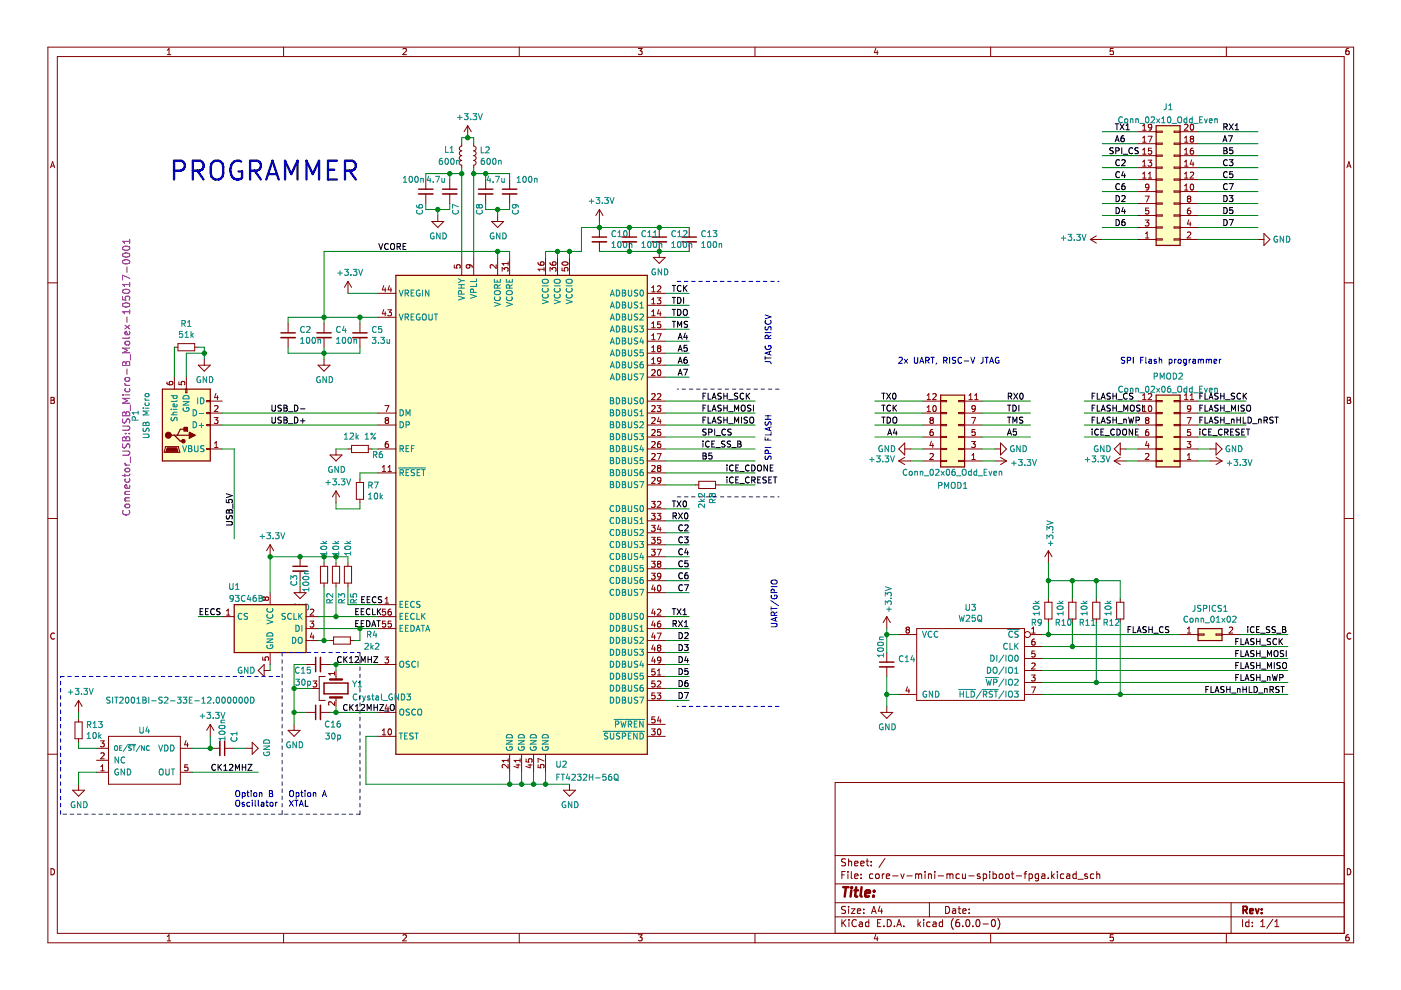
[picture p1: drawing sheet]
<svg xmlns="http://www.w3.org/2000/svg" width="297mm" height="210mm" viewBox="0 0 297 210" stroke-linecap="round" stroke-linejoin="round" font-family="sans-serif">
<path d="M.2 0h296.9v209.9h-296.9z" fill-rule="evenodd" fill="#fff" stroke="#fff" stroke-width=".21"/>
<g fill="none" stroke="#840000" stroke-width=".21">
<path d="M10.2 10h276.8v189.9h-276.8zM12.2 12h272.8v185.9h-272.8zM35.5 11.6h.7M35.5 10.7l.3-.4v1.3M60.1 10v2M85.4 10.4l.5-.1 .3 .4-.8 .9h.8M110.1 10v2M135.3 10.3h.8l-.4 .5 .4 .1v.6l-.2 .1-.6-.1M160.1 10v2M185.7 10.2l-.3 .9h.8M186 10.7v.9M210 10v2"/>
<path d="M236 10.3h-.6l-.1 .6 .7-.1v.7l-.2 .1-.5-.1M260 10v2M285.9 10.3h-.3l-.2 .3-.1 .7 .3 .3 .4-.1-.1-.7h-.3l-.3 .2M10.7 35.6l.5-1.3 .4 1.3M10.8 35.2h.7M90.3 38.1v2M95.4 38.1v2M97.9 30.5v.5a.51 .51 0 0 0-.5 .5 .51 .51 0 0 0 .5 .5 .51 .51 0 0 0-.5 .5 .51 .51 0 0 0 .5 .5 .51 .51 0 0 0-.5 .5 .51 .51 0 0 0 .5 .5 .51 .51 0 0 0-.5 .5 .51 .51 0 0 0 .5 .5v.5M99.2 26.7l-.8 1.2M99.2 26.7v2.5M99.2 26.7l.7 1.2M100.4 30.5v.5a.51 .51 0 0 1 .5 .5 .51 .51 0 0 1-.5 .5 .51 .51 0 0 1 .5 .5 .51 .51 0 0 1-.5 .5 .51 .51 0 0 1 .5 .5 .51 .51 0 0 1-.5 .5 .51 .51 0 0 1 .5 .5 .51 .51 0 0 1-.5 .5v.5"/>
<path d="M103 38.1v2M108 38.1v2M241.3 38.1h3.8M241.3 35.5h3.8M241.3 33h3.8M241.3 30.5h3.8M241.3 27.9h3.8M242.3 37.8h.7M242.3 26.7l.3-.4v1.3M242.3 29.2l.3-.3v1.2M242.3 31.8l.3-.4v1.3M242.3 34.3l.3-.3v1.2"/>
<path d="M242.3 36.9l.3-.4v1.3M242.3 35.2h.7M242.3 32.7h.7M242.3 30.1h.7M242.3 27.6h.7M243.4 34h.8l-.4 .4 .3 .2v.5l-.1 .1-.6-.1M243.4 28.9h.9l-.6 1.2M243.5 37.8h.7M243.5 36.9l.3-.4v1.3M243.6 39.6l-.3 .2h-.3l-.1-.6 .4-.2 .3 .3-.1 .7-.2 .2-.3 .1M244.1 31.4h-.6v.6h.6v.6l-.1 .1-.5-.1M244.2 26.9l-.2 .2h-.4l-.1-.6 .5-.2 .2 .3-.1 .7-.1 .2-.4 .1"/>
<path d="M245.1 27.8h1.3v.3h-1.3zM245.1 30.3h1.3v.3h-1.3zM245.1 32.9h1.3v.2h-1.3zM245.1 35.4h1.3v.3h-1.3zM245.1 38h1.3v.2h-1.3zM248.9 27.8h1.3v.3h-1.3zM248.9 30.3h1.3v.3h-1.3zM248.9 32.9h1.3v.2h-1.3zM248.9 35.4h1.3v.3h-1.3zM248.9 38h1.3v.2h-1.3zM250.2 38.1h3.8M250.2 35.5h3.8"/>
<path d="M250.2 33h3.8M250.2 30.5h3.8M250.2 27.9h3.8M251.1 29.2l.4-.3v1.2M251.1 31.8l.4-.4v1.3M251.1 34.3l.4-.3v1.2M251.1 36.9l.4-.4v1.3M251.1 39.4l.4-.4v1.3M251.1 37.8h.8M251.1 35.2h.8M251.1 32.7h.8M251.1 30.1h.8"/>
<path d="M251.1 26.5l.5-.2 .3 .4-.8 .9h.8M252.4 36.6l.4-.1 .3 .4-.8 .9h.8M252.5 39.2l.2-.2a.68 .68 0 0 1 .4 .7 .68 .68 0 0 1-.4 .6l-.3-.5zM252.5 26.5l.2-.2a.68 .68 0 0 1 .4 .7 .68 .68 0 0 1-.4 .6l-.3-.5zM252.6 29.4l-.2-.2 .2-.3h.2l.3 .2-.3 .3M252.6 29.4l-.2 .3v.3l.2 .1h.2l.3-.2-.1-.4-.2-.1M252.6 29.4h.2M252.7 33.9l-.3 .9h.7M253 31.4l-.4 .1-.2 .2v.7l.2 .3 .4-.1v-.6l-.4-.1-.2 .2M253 34.4v.8M285.6 35.6l.4-1.3 .4 1.3M285.7 35.2h.6"/>
<path d="M10.2 60h2M73.8 59.7v2.5M73.8 59.7l-.8 1.2M73.8 59.7l.7 1.2M90.3 41.1v2.1M91.5 47h2.6l-1.3 1.2zM92.8 45.7v1.3M95.4 41.1v2.1M96.3 56.2v.6h.6v-.6h.6l.1 .2-.1 .4M97.9 54.6v3.8M99.4 56.1l.2 .3v.3l-.6 .1-.2-.4 .3-.3 .7 .1 .3 .2v.3M100.4 54.6v3.8"/>
<path d="M103 41.1v2.1M104.2 47h2.6l-1.3 1.2zM105.2 56.1v.8l-.9-.8-.4 .3 .1 .4M105.5 45.7v1.3M105.5 54.6v3.8M106.5 57.5v-.8l.4 .4 .2-.3h.5l.1 .2-.1 .5M107.7 55.5v.7M107.7 55.9h-1.2l.3 .3M108 41.1v2.1M108 54.6v3.8M114.1 55.6v.4l.3 .2h.7l.2-.2-.1-.4h-.6v.4l.2 .2M115.3 56.7v.8"/>
<path d="M115.3 57.1h-1.2l.3 .4M115.7 54.6v3.8M116.6 55.6l.1 .4 .2 .2h.7l.3-.2-.1-.4h-.6l-.1 .4 .2 .2M116.6 57.5v-.8l.5 .4 .1-.3h.6l.1 .2-.1 .5M118.2 54.6v3.8M119.2 56.8v.6l.6 .1-.1-.7h.6l.1 .2-.1 .5M119.3 55.6a.61 .61 0 0 1 .7-.2 .61 .61 0 0 1 .4 .7 .75 .75 0 0 1-1.2-.3zM120.7 54.6v3.8M127.1 44.4l-.8 1.3M127.1 44.4v2.6M127.1 48.2v2.1M127.1 51.3v2"/>
<path d="M127.1 44.4l.7 1.3M133.4 48.2v2.1M133.4 51.3v2M138.5 54.6h2.5l-1.2 1.2zM139.8 48.2v2.1M139.8 51.3v3.3M146.1 48.2v2.1M146.1 51.3v2M231.2 50.8h2.5M231.2 50.8l1.2 .7M232.4 50l-1.2 .8M241.3 50.8h3.8"/>
<path d="M241.3 40.6h3.8M241.3 48.2h3.8M241.3 45.7h3.8M241.3 43.2h3.8M242.8 46.6h.8l-.4 .5 .3 .2v.5l-.2 .1-.5-.1M242.8 41.6h.8l-.5 1.2M242.9 50.5h.7M242.9 49.6l.3-.4v1.3M243.5 44.1h-.6v.6h.6v.6l-.2 .1-.4-.1M245.1 40.5h1.3v.2h-1.3zM245.1 43h1.3v.3h-1.3zM245.1 45.6h1.3v.2h-1.3z"/>
<path d="M245.1 48.1h1.3v.3h-1.3zM245.1 50.6h1.3v.3h-1.3zM248.9 40.5h1.3v.2h-1.3zM248.9 43h1.3v.3h-1.3zM248.9 45.6h1.3v.2h-1.3zM248.9 48.1h1.3v.3h-1.3zM248.9 50.6h1.3v.3h-1.3zM250.2 50.8h3.8M250.2 40.6h3.8M250.2 48.2h3.8M250.2 45.7h3.8M250.2 43.2h3.8"/>
<path d="M251.1 40.3h.8M251.7 49.3l.5-.1 .3 .4-.8 .9h.8M252 42.1l-.3-.2 .3-.3h.2l.3 .2-.3 .3M252 42.1l-.3 .3v.2l.3 .2h.2l.3-.2-.1-.4-.2-.1M252 42.1h.2M252.1 46.6l-.4 .9h.8M252.4 44.1l-.4 .1-.2 .2-.1 .7 .3 .3 .4-.1v-.6l-.4-.1-.3 .2M252.4 47.1v.8M266.7 50.8h1.3M268 49.5l1.2 1.3-1.2 1.2zM285 60h2M37 80v2.5"/>
<path d="M37 73.6h.7M37.7 72.9h3.6v1.5h-3.6zM39.5 80v2.5M41.3 73.6h.7M42 77.4h2.6l-1.3 1.3zM43.3 76.2v1.2M61.1 68.5v2.1M61.1 71.6v2M67.4 77.4h2.6l-1.3 1.3zM68.7 68.5v2.1M68.7 71.6v2M68.7 76.2v1.2"/>
<path d="M76.3 68.5v2.1M76.3 71.6v2M80.1 62.2h3.8M80.1 67.3h3.8M81.4 65.6l-.3 .9h.7M81.4 60.6l-.3 .9h.7M81.7 61v.9M81.7 66.1v.9M82.2 65.7h.8l-.4 .5 .3 .1v.5l-.1 .2-.6-.2M82.6 60.6l-.3 .9h.8M82.9 61v.9M137.2 62.2h3.8"/>
<path d="M137.2 64.7h3.8M137.2 67.3h3.8M137.2 69.8h3.8M137.2 72.3h3.8M137.2 74.9h3.8M137.2 77.4h3.8M137.2 80h3.8M138.2 61.9h.7M138.2 61l.3-.4v1.3M138.2 63.5l.3-.4v1.3M138.2 66.1l.3-.4v1.3M138.2 68.6l.3-.4v1.3"/>
<path d="M138.2 71.1l.3-.3v1.2M138.2 73.7l.3-.4v1.3M138.2 76.2l.3-.4v1.3M138.2 64.4h.7M138.2 67h.7M138.2 69.5h.7M138.2 72h.7M138.2 74.6h.7M138.2 77.1h.7M138.2 78.5l.5-.1 .2 .3-.8 1h.8M139.3 63.1h.8l-.4 .5 .4 .2v.5l-.2 .1-.6-.1M139.3 70.8h.9l-.6 1.2"/>
<path d="M139.4 60.7l.5-.1 .2 .4-.8 .9h.8M139.5 78.5l.2-.1a.68 .68 0 0 1 .4 .6 .68 .68 0 0 1-.4 .7l-.3-.5zM139.6 73.8l-.2-.2 .2-.3h.3l.2 .2-.2 .3M139.6 73.8l-.2 .3v.4l.2 .1h.3l.2-.3v-.2l-.2-.3M139.6 73.8h.3M139.7 65.6l-.3 .9h.8M140 66.1v.9M140.1 68.2h-.7v.6h.6l.1 .6-.2 .1-.5-.1M140.1 76.4l-.2 .2h-.4l-.1-.6 .5-.2 .2 .3v.7l-.2 .3h-.4M10.8 84.2h.4l.3 .3-.3 .4 .3 .1 .1 .3-.3 .2h-.5zM10.8 84.9h.4M35.1 94.7h2.8l.2 1.3h-3.3z"/>
<path d="M35.4 81v.4l.3 .1 .7 .1 .3-.2-.2-.5-.6 .1v.4l.2 .2M37.9 80.9v.6l.6 .1v-.6l.6-.1 .1 .2-.1 .5M39.4 82.5h.2v.8h-.2zM43.8 84.9h.8v.3h-.8zM43.8 87.5h.8v.2h-.8zM43.8 90h.8v.2h-.8zM43.8 95.1h.8v.2h-.8zM44.6 87.6h2.5M44.6 85h2.5M44.6 95.2h2.5M44.6 90.1h2.5M45.4 88.5h.8l-.4 .5 .4 .1v.6l-.2 .1-.6-.1"/>
<path d="M45.5 86.1l.5-.1 .2 .4-.8 .9h.8M45.5 94.9h.7M45.5 94l.4-.4v1.3M45.8 83.4l-.3 .9h.8M46.1 83.9v.8M70 96.5h2.5l-1.3 1.2zM71.2 95.2v1.3M73.8 95.2h.7M74.5 94.4h3.6v1.6h-3.6zM78.1 95.2h.8M80.1 87.6h3.8M80.1 95.2h3.8"/>
<path d="M80.1 90.1h3.8M81.1 99.1l.3-.4v1.3M81.1 100h.7M81.6 86h.9l-.6 1.3M81.9 89.1l-.2-.3 .2-.3 .4 .1 .1 .2-.3 .3M81.9 89.1h.2M81.9 89.1l-.2 .2v.3l.2 .2 .4-.1 .1-.1-.1-.4-.2-.1M82.3 93.6l-.4 .1-.2 .2v.7l.2 .3 .4-.1v-.6l-.4-.1-.2 .2M82.3 100h.7M82.3 99.1l.3-.4v1.3M137.2 97.7h3.8M137.2 87.6h3.8"/>
<path d="M137.2 85h3.8M137.2 95.2h3.8M137.2 92.7h3.8M137.2 90.1h3.8M138.2 96.3l.5-.1 .2 .3-.8 .9h.8M138.2 86.1l.5-.1 .2 .4-.8 .9h.8M138.2 83.6l.5-.1 .2 .3-.8 .9h.8M138.2 93.7l.5-.1 .2 .4-.8 .9h.8M138.2 91.2l.5-.1 .2 .3-.8 .9h.8M138.2 88.7l.5-.2 .2 .4-.8 .9h.8M138.2 98.8l.5-.1 .2 .4-.8 .9h.8M139.3 86h.8l-.4 .5 .4 .1v.5l-.2 .2-.6-.2"/>
<path d="M139.3 96.2h.9l-.6 1.2M139.4 83.6l.5-.1 .2 .3-.8 .9h.8M139.6 99.2l-.2-.2 .2-.3h.3l.2 .2-.2 .3M139.6 99.2l-.2 .3v.3l.2 .2h.3l.2-.3v-.2l-.2-.3M139.6 99.2h.3M139.7 88.5l-.3 .9h.8M140 93.6l-.4 .1-.2 .2v.7l.2 .3 .5-.1-.1-.6-.4-.1-.2 .2M140 89v.8M140.1 91.1h-.7v.6l.6-.1 .1 .6-.2 .1-.5-.1M190.6 97.7h2.5M190.6 97.7l1.2 .8M191.8 95.2h1.3"/>
<path d="M191.8 97l-1.2 .7M191.8 93.9v2.6l-1.2-1.3zM195.6 97.7h3.8M195.6 87.6h3.8M195.6 85h3.8M195.6 95.2h3.8M195.6 92.7h3.8M195.6 90.1h3.8M196.6 83.8l.3-.3v1.2M196.6 87.3h.7M196.6 86.4l.3-.4v1.3M196.6 84.7h.7"/>
<path d="M197.2 96.3l.5-.1 .2 .3-.8 .9h.8M197.4 89.1l-.2-.3 .2-.3 .4 .1 .1 .2-.2 .3M197.4 89.1l-.2 .2v.3l.2 .2 .4-.1 .1-.1v-.3l-.2-.2M197.4 89.1h.3M197.5 93.6l-.3 .9h.8M197.8 83.6l.5-.1 .2 .3-.8 .9h.8M197.8 94v.9M197.8 91.1h-.4l-.2 .3v.7l.2 .2 .4-.1v-.6h-.4l-.2 .2M197.9 86.1l.2-.1a.68 .68 0 0 1 .4 .6 .68 .68 0 0 1-.4 .7l-.3-.5zM199.4 84.9h1.3v.3h-1.3zM199.4 87.5h1.3v.2h-1.3zM199.4 90h1.3v.2h-1.3z"/>
<path d="M199.4 92.5h1.3v.3h-1.3zM199.4 95.1h1.3v.2h-1.3zM199.4 97.6h1.3v.3h-1.3zM203.2 84.9h1.3v.3h-1.3zM203.2 87.5h1.3v.2h-1.3zM203.2 90h1.3v.2h-1.3zM203.2 92.5h1.3v.3h-1.3zM203.2 95.1h1.3v.2h-1.3zM203.2 97.6h1.3v.3h-1.3zM204.5 97.7h3.8M204.5 87.6h3.8M204.5 85h3.8"/>
<path d="M204.5 95.2h3.8M204.5 92.7h3.8M204.5 90.1h3.8M205.4 84.7h.8M205.4 83.8l.4-.3v1.2M206 93.6h.8l-.4 .5 .3 .1v.6l-.2 .1-.5-.1M206 88.5h.8l-.5 1.3M206.1 97.4h.7M206.1 96.5l.3-.3v1.2M206.7 84.7h.7M206.7 83.8l.3-.3v1.2M206.7 91.1h-.6v.6l.6-.1v.6l-.2 .1-.4-.1"/>
<path d="M206.8 86.5l-.3 .3-.3-.1-.1-.6 .4-.1 .3 .2-.1 .8-.2 .2-.3 .1M210.9 97.7h2.5M210.9 95.2h1.2M212.1 97l1.3 .7M212.1 93.9l1.3 1.3-1.3 1.3zM213.4 97.7l-1.3 .8M236.2 97.7h2.6M236.2 97.7l1.3 .8M237.5 95.2h1.3M237.5 97l-1.3 .7M237.5 93.9v2.6l-1.3-1.3zM241.3 97.7h3.8"/>
<path d="M241.3 87.6h3.8M241.3 85h3.8M241.3 95.2h3.8M241.3 92.7h3.8M241.3 90.1h3.8M242.3 83.8l.3-.3v1.2M242.3 86.4l.3-.4v1.3M242.3 87.3h.7M242.3 84.7h.7M242.9 96.3l.4-.1 .3 .3-.8 .9h.8M243.1 89.1l-.2 .2v.3l.2 .2 .4-.1 .1-.1-.1-.4-.2-.1M243.1 89.1l-.2-.3 .2-.3 .4 .1 .1 .2-.3 .3"/>
<path d="M243.1 89.1h.2M243.2 93.6l-.3 .9h.7M243.5 83.6l.5-.1 .2 .3-.8 .9h.8M243.5 94v.9M243.5 91.1h-.4l-.2 .3v.7l.2 .2 .4-.1v-.6h-.4l-.2 .2M243.6 86.1l.2-.1a.68 .68 0 0 1 .4 .6 .68 .68 0 0 1-.4 .7l-.3-.5zM245.1 84.9h1.3v.3h-1.3zM245.1 87.5h1.3v.2h-1.3zM245.1 90h1.3v.2h-1.3zM245.1 92.5h1.3v.3h-1.3zM245.1 95.1h1.3v.2h-1.3zM245.1 97.6h1.3v.3h-1.3z"/>
<path d="M248.9 84.9h1.3v.3h-1.3zM248.9 87.5h1.3v.2h-1.3zM248.9 90h1.3v.2h-1.3zM248.9 92.5h1.3v.3h-1.3zM248.9 95.1h1.3v.2h-1.3zM248.9 97.6h1.3v.3h-1.3zM250.2 97.7h3.8M250.2 87.6h3.8M250.2 85h3.8M250.2 95.2h3.8M250.2 92.7h3.8M250.2 90.1h3.8"/>
<path d="M251.1 83.8l.4-.3v1.2M251.1 84.7h.8M251.7 93.6h.8l-.4 .5 .3 .1v.6l-.2 .1-.5-.1M251.7 88.5h.8l-.5 1.3M251.7 97.4h.8M251.7 96.5l.4-.3v1.2M252.4 84.7h.7M252.4 83.8l.3-.3v1.2M252.4 91.1h-.6l-.1 .6 .7-.1v.6l-.2 .1-.5-.1M252.5 86.5l-.3 .3-.3-.1-.1-.6 .4-.1 .3 .2-.1 .8-.2 .2-.3 .1M256.6 97.7h2.5M256.6 95.2h1.2"/>
<path d="M257.8 97l1.3 .7M257.8 93.9l1.3 1.3-1.3 1.3zM259.1 97.7l-1.3 .8M285.7 84.2h.4l.2 .3-.2 .4 .2 .1 .1 .3-.2 .2h-.5zM285.7 84.9h.4M10.2 109.9h2M57.3 115.5l-.8 1.3M57.3 115.5v2.5M57.3 115.5l.7 1.3M63.6 118v2.1M68.7 119.3v.8M71.2 104.1v2.5"/>
<path d="M71.2 119.3v.8M71.2 104.1l-.7 1.3M71.2 104.1l.8 1.3M73.8 119.3v.8M75.6 102.3h1.5v3.6h-1.5zM76.3 101.5v.8M76.3 105.9v.7M80.1 100.3h3.8M137.2 100.3h3.8M137.2 102.8h3.8M137.2 107.9h3.8M137.2 110.4h3.8"/>
<path d="M137.2 113h3.8M137.2 115.5h3.8M137.2 118h3.8M138.1 106.3h.8l-.4 .5 .3 .1v.6l-.1 .1-.6-.1M138.1 108.8h.8l-.4 .5 .3 .1v.6l-.1 .1-.6-.1M138.1 111.4h.8l-.4 .5 .3 .1v.5l-.1 .2-.6-.2M138.1 113.9h.8l-.4 .5 .3 .1v.6l-.1 .1-.6-.1M138.1 116.5h.8l-.4 .4 .3 .2v.5l-.1 .1-.6-.1M138.1 119h.8l-.4 .5 .3 .1v.5l-.1 .2-.6-.2M138.2 101.3l.5-.1 .2 .4-.8 .9h.8M139.3 108.8h.8l-.4 .5 .4 .1v.6l-.2 .1-.6-.1M139.3 116.5h.9l-.6 1.2"/>
<path d="M139.4 106.4l.5-.1 .2 .4-.8 .9h.8M139.6 119.5l-.2 .3v.3l.2 .2h.3l.2-.3v-.2l-.2-.3M139.6 119.5l-.2-.2 .2-.3h.3l.2 .2-.2 .3M139.6 119.5h.3M139.7 111.3l-.3 .9h.8M140 111.8v.9M140.1 113.9h-.7v.6h.6l.1 .6-.2 .1-.5-.1M140.1 101.8l-.2 .2h-.4l-.1-.7 .5-.1 .2 .3v.7l-.2 .2-.4 .1M147.4 102.8h.8M148.2 102.1h3.5v1.5h-3.5zM151.7 102.8h.8M222.3 116.8l-.8 1.2"/>
<path d="M222.3 116.8v2.5M222.3 116.8l.7 1.2M285 109.9h2M11.6 134.3a.58 .58 0 0 0-.9 .6 .58 .58 0 0 0 .9 .5M47.1 130.7h2.6M48 130.4h.8M48 129.5l.4-.3v1.2M55.7 139.3v.6l.6 .1-.1-.6 .6-.1 .2 .2-.2 .5M56.2 126.8l.3-.2h.2l.3 .2v.2l-.3 .3h-.2l-.3-.3M56.2 126.8l-.2-.2-.3 .2v.2l.2 .3 .3-.3M56.2 126.8v.2M57.3 125.7v2.5"/>
<path d="M57.3 138.4v2.5M62.4 125.7h2.5l-1.3 1.2zM63.6 121.1v2M63.6 124.4v1.3M64.9 130.7h2.5M64.9 133.3h2.5M64.9 135.8h2.5M65.7 131.7h.8l-.4 .5 .4 .1v.5l-.2 .2-.6-.2M65.8 129.3l.5-.1 .2 .3-.8 .9h.8M66.1 134.2l-.3 .9h.8M66.4 134.7v.8M67.9 120.1h1.6v3.5h-1.6z"/>
<path d="M68.7 123.6v.8M70 135.8h.7M70.5 120.1h1.5v3.5h-1.5zM70.7 135.1h3.6v1.5h-3.6zM71.2 123.6v.8M73 120.1h1.5v3.5h-1.5zM73.8 123.6v.8M74.3 135.8h.7M80.1 128.2h3.8M80.1 130.7h3.8M80.1 133.3h3.8M81.6 139.3h.8l-.4 .5 .3 .1v.6l-.2 .1-.5-.1"/>
<path d="M81.7 127.9h.7M81.7 127l.3-.4v1.3M81.7 131.7h-.6v.6l.6-.1v.6l-.2 .2-.4-.2M81.7 129.2h-.6v.6l.6-.1v.6l-.2 .1-.4-.1M82.9 129.2h-.4l-.2 .3v.7l.2 .2 .4-.1v-.6l-.4-.1-.2 .3M82.9 131.7h-.6v.6l.6-.1v.6l-.1 .2-.5-.2M137.2 120.6h3.8M137.2 123.1h3.8M137.2 125.7h3.8M137.2 130.7h3.8M137.2 133.3h3.8M137.2 135.8h3.8"/>
<path d="M137.2 138.4h3.8M138.1 121.5h.8l-.4 .5 .3 .1v.6l-.1 .1-.6-.1M138.5 124l-.3 .9h.8M138.5 129.1l-.3 .9h.8M138.5 131.6l-.3 .9h.8M138.5 134.2l-.3 .9h.8M138.5 136.7l-.3 .9h.8M138.5 139.2l-.3 1h.8M138.8 124.5v.8M138.8 129.6v.8M138.8 132.1v.9M138.8 134.7v.8"/>
<path d="M138.8 137.2v.8M138.8 139.7v.9M139.3 134.2h.9l-.6 1.3M139.4 129.3l.5-.1 .2 .3-.8 .9h.8M139.5 124.2l.2-.1a.68 .68 0 0 1 .4 .6 .68 .68 0 0 1-.4 .6l-.3-.4zM139.6 137.3l-.2-.2 .2-.3h.3l.2 .2-.2 .3M139.6 137.3l-.2 .3v.3l.2 .1h.3l.2-.2v-.2l-.2-.3M139.6 137.3h.3M140 131.7l-.4 .1-.2 .2v.7l.2 .3 .5-.2-.1-.6h-.4l-.2 .2M140.1 139.9l-.2 .2-.4-.1-.1-.6 .5-.1 .2 .2v.8l-.2 .2-.4 .1M140.1 122.1l-.2 .2h-.4l-.1-.6 .5-.2 .2 .3v.7l-.2 .2-.4 .1M188 130.7v2.6"/>
<path d="M188 138.4v2M188 130.7l-.7 1.3M188 130.7l.8 1.3M190.6 134.5h3.8M192.3 133.5l-.2 .2v.3l.2 .2h.3l.2-.2v-.3l-.2-.2M192.3 133.5l-.2-.2 .2-.3h.4l.1 .2-.2 .3M192.3 133.5h.3M194.4 133.3h22.8v15.2h-22.8zM217.2 139.6h3.8M217.2 137.1h3.8M218.5 134.5h2.5M218.7 134.2h.8"/>
<path d="M218.7 133.3l.4-.3v1.2M219.4 135.5l-.4 .1-.2 .2-.1 .7 .3 .3 .4-.2v-.6h-.4l-.3 .2M219.4 138h-.6l-.1 .6h.7v.6l-.2 .1-.5-.1M221.5 127.7h1.5v3.5h-1.5zM222.3 126.9v.8M222.3 131.2v.8M226.6 127.7h1.5v3.5h-1.5zM227.4 126.9v.8M227.4 131.2v.8M231.7 127.7h1.5v3.5h-1.5zM232.4 126.9v.8M232.4 131.2v.8"/>
<path d="M236.8 127.7h1.5v3.5h-1.5zM237.5 126.9v.8M237.5 131.2v.8M250.2 134.5h3.8M251.7 134.2h.8M251.7 133.3l.4-.3v1.2M254 134.4h1.3v.3h-1.3zM257.8 134.4h1.3v.3h-1.3zM259.1 134.5h3.8M260.6 133.1l.5-.1 .3 .3-.8 .9h.8M286.4 134.3a.58 .58 0 0 0-.8 .6 .58 .58 0 0 0 .8 .5M10.2 159.9h2"/>
<path d="M15.9 153.1h1.5v3.5h-1.5zM16.7 148.5v2.5M16.7 152.3v.8M16.7 156.6v.8M16.7 148.5l-.8 1.3M16.7 148.5l.7 1.3M20.5 158.7h2.5M21.3 157.1h.8l-.4 .5 .3 .1v.5l-.1 .1-.6-.1M21.4 159.7l.5-.1 .2 .4-.8 .9h.8M23 156.1h15.2v10.2h-15.2zM38.2 158.7h2.6M39.4 157l-.3 .9h.8"/>
<path d="M39.7 157.5v.8M44.6 158.7h2M44.6 153.6v2.5M44.6 153.6l-.8 1.3M44.6 153.6l.7 1.3M47.6 158.7h2.1M52.2 158.7h1.3M53.5 157.4l1.2 1.3-1.2 1.2zM54.7 142.2l1.3-1.3v2.5zM56 142.2h1.3M61.1 154.9h2.5l-1.2 1.2zM62.4 153.6v1.3"/>
<path d="M64.9 140.9h2M64.9 151h2M66.2 146h1.5M66.4 144.4h.8l-.5 .5 .4 .1v.5l-.2 .2-.5-.2M67.9 140.9h2.1M67.9 151h2.1M69 143.4h-1.3v5.1h1.3M70.9 148.8v.8l-.9-.8-.3 .2 .1 .5M70.9 142.4v.8M70.9 142.8h-1.2l.3 .4M71.2 142.2v1.9M71.2 147.9v1.9"/>
<path d="M80.1 156.1h3.8M80.1 140.9h3.8M80.1 151h3.8M81.1 155.8h.7M81.1 154.9l.3-.4v1.3M82 149.4l-.3 .9h.8M82.3 149.9v.8M82.4 154.7l.2-.2a.68 .68 0 0 1 .4 .7 .68 .68 0 0 1-.4 .6l-.3-.5zM108 159.9v3.8M110.6 159.9v3.8M113.1 159.9v3.8M115.7 159.9v3.8"/>
<path d="M137.2 156.1h3.8M137.2 140.9h3.8M137.2 143.4h3.8M137.2 146h3.8M137.2 148.5h3.8M137.2 153.6h3.8M138.1 154.5h.8l-.4 .5 .3 .1v.6l-.1 .1-.6-.1M138.8 146.9h-.6v.6h.6v.6l-.1 .1-.5-.1M138.8 152h-.6v.6l.6-.1v.6l-.1 .2-.5-.2M138.8 141.8h-.6v.6h.6v.6l-.1 .1-.5-.1M138.8 144.4h-.6v.6l.6-.1v.6l-.1 .2-.5-.2M139.3 146.9h.8l-.4 .5 .4 .1v.6l-.2 .1-.6-.1"/>
<path d="M139.4 142.2l.3-.4v1.3M139.4 144.5l.5-.1 .2 .3-.8 1h.8M139.4 143.1h.7M139.5 154.7l.2-.2a.68 .68 0 0 1 .4 .7 .68 .68 0 0 1-.4 .6l-.3-.5zM139.7 151.9l-.3 .9h.8M140 152.4v.9M186.7 151h2.6l-1.3 1.3zM188 141.4v2M188 149.8v1.2M190.6 147.2h3.8M192.4 145.6l-.3 .9h.8M192.7 146.1v.8"/>
<path d="M217.2 142.2h3.8M217.2 144.7h3.8M217.2 147.2h3.8M218.7 143.1h.8l-.5 .5 .4 .1v.6l-.2 .1-.5-.1M218.7 145.7h.8l-.5 1.2M218.7 140.7l.5-.1 .3 .3-.8 .9h.8M285 159.9h2M15.4 167.5h2.5l-1.2 1.3zM16.7 166.3v1.2M20.5 163.7h2.5M20.5 161.2h2.5M21.4 163.4h.7"/>
<path d="M21.4 162.5l.3-.3v1.2M38.2 163.7h2.6M39.8 162.2h-.6l-.1 .6 .6-.1 .1 .6-.2 .1-.5-.1M107.7 162.1v.8l-.9-.8-.3 .2 .1 .5M107.7 160.9v.7M107.7 161.2h-1.2l.3 .4M109.4 162.2h.9M109.8 162v.8l-.9-.3M110.3 161.2h-1.3l.4 .4M110.3 160.9v.7M111.5 160.9v.6l.6 .1v-.6l.6-.1 .1 .2-.1 .5M112 162.2h.8"/>
<path d="M112.4 162v.8l-.9-.3M114.1 162.1v.6l.6 .1-.1-.6 .6-.1 .1 .2-.1 .5M115.3 161.3l-1.2-.5v.9M119.5 167.5h2.5l-1.3 1.3zM120.7 166.3v1.2M285 165.9h-107.9v32M10.8 184.2a.66 .66 0 0 1 .8 .6 .66 .66 0 0 1-.8 .7zM35.5 198.6l.3-.4v1.3M35.5 199.5h.7M60.1 197.9v2M85.4 198.3l.5-.1 .3 .4-.8 .9h.8M110.1 197.9v2"/>
<path d="M135.3 198.2h.8l-.4 .5 .4 .1v.6l-.2 .1-.6-.1M160.1 197.9v2M177.1 194.4h107.9M177.1 191.4h107.9M177.1 187.4h107.9M177.1 181.4h107.9M178.5 195v1.5M178.5 185.5h.5M178.7 195.6l.7 .9M179.2 184.8h-.7v1.5M179.3 192.2h-.6l-.2 .1v.4l.6 .3 .2 .4-.3 .3-.6-.1M179.3 182.2l-.6-.1-.2 .1v.5l.6 .2 .2 .4-.3 .3-.6-.1"/>
<path d="M179.4 195l-.9 .8M179.8 184.8v.1M179.8 185.3v1M179.9 182.1v1.5M179.9 192.2v.1M179.9 192.7v1M179.9 182.7l.2-.1 .4 .1 .1 .9M180 195v.1M180 195.5v1M180.5 192.7h.8l-.8 1h.8M180.5 184.8v1.3l.2 .2M181.2 185.8l.7-.2-.1-.2-.4-.1-.2 .2 .1 .7h.5"/>
<path d="M181.2 183.1l.7-.2-.1-.2-.4-.1-.2 .2 .1 .7h.5M181.6 195.1a.71 .71 0 0 0-1 .5 .71 .71 0 0 0 .7 .9l.3-.2M181.8 193.2l.7-.2-.1-.3h-.4l-.2 .2v.7h.6M182.2 195.5h.6v1M182.5 183.1l.7-.2-.1-.2-.4-.1-.2 .2 .1 .7h.5M182.6 186.1v.2M182.6 185.4v.1M182.8 195.8l-.5 .1-.2 .2 .2 .4 .5-.1M183.1 192.7v.2M183.1 193.5v.2M183.6 182.6h.6M183.8 182.1v1.3l.4 .2"/>
<path d="M184.2 195.5h-.4l-.3 .3 .1 .6h.6M184.2 195v1.5M184.7 183.4v.2M184.7 182.7v.1M184.8 193.7l.5-1.5 .5 1.5M184.9 193.2h.7M185.1 185.4l-.5-.1-.3 .3 .2 .6h.6M185.7 198.1l-.3 .9h.8M185.7 185.4l.2-.1 .4 .1 .1 .6-.1 .2-.4 .1-.2-.2zM186 198.6v.9M186.1 195.7h.5M186.6 192.1l-.4 1.1h.9"/>
<path d="M186.8 195h-.7v1.5h.7M186.9 192.7v1M187.1 185.3v1M187.4 196.3v.2M187.5 185.3l-.4 .3M187.6 182l-1.3 1.9M187.9 185.8l.7-.2v-.2l-.5-.1-.2 .2 .1 .7h.6M188.1 195a.76 .76 0 0 1 .9 .7 .76 .76 0 0 1-.9 .8zM189.3 185.7h1.1M189.6 196.3v.2M190.1 196.5l.5-1.5 .5 1.5M190.3 196h.7"/>
<path d="M191 185.3l.3 1 .4-1M191.6 196.3v.2M192.3 185.7h1.1M194.1 185.4l.5-.1 .2 .2M194.1 185.3v1M194.6 195v1.5M194.8 195.9l.4 .6M194.8 185.5l.2-.2 .3 .1 .1 .9M194.8 185.5v.8M195.2 195.5l-.6 .5M195.8 195v.1M195.8 195.5v1"/>
<path d="M196.1 184.8v.1M196.1 185.3v1M196.8 185.4l.3-.1 .3 .1 .1 .9M196.8 185.3v1M197 191.4v3M197.2 195.5h-.4l-.3 .3 .1 .6h.6M197.8 195.5h.6l.1 1M198.2 184.8v.1M198.2 185.3v1M198.5 195.8l-.5 .1-.2 .2 .2 .4 .5-.1M198.9 185.7h1.2M199.8 195.5h-.4l-.3 .3 .2 .6h.5"/>
<path d="M199.8 195v1.5M200.5 192.2a.76 .76 0 0 1 .8 .7 .76 .76 0 0 1-.8 .8zM200.8 185.4l.4-.1 .2 .2M200.8 185.3v1M201.4 185.5l.2-.2 .4 .1 .1 .9M201.4 185.5v.8M202 192.7h.6v1M202.1 194.8a1.72 1.72 0 0 0 0 2.2M202.6 193l-.5 .1-.2 .2 .2 .4 .5-.1M203.1 192.7h.6M203.3 192.2v1.3l.4 .2M203.3 195h-.4a1.01 1.01 0 0 0 0 1.5l.5-.2 .1-.5-.3-.3-.4 .1-.2 .2"/>
<path d="M203.4 185.4l-.4-.1-.3 .3 .1 .6h.6M204.1 185.3v.9l.4 .1 .2-.2M204.1 193.2l.7-.2v-.3h-.5l-.2 .2 .1 .7h.6M204.1 196.3v.2M204.7 185.3v1M204.9 195.1l.2-.1a.8 .8 0 0 1 .5 .7 .8 .8 0 0 1-.5 .8l-.3-.6zM205.4 185.7h1.1M205.5 193.5v.2M205.5 192.7v.2M206.3 196.3v.2M207 195.1l.3-.1a.8 .8 0 0 1 .5 .7 .8 .8 0 0 1-.5 .8l-.4-.6zM207.8 185.4l-.4-.1-.2 .2 .1 .2 .5 .2v.3h-.6"/>
<path d="M208.4 195.9h1.1M208.5 185.4l.4-.1 .3 .3-.2 .6h-.5M208.5 185.3v1.5M209.8 184.8v.1M209.8 185.3v1M210 197.9v2M210.3 195.1l.2-.1a.8 .8 0 0 1 .6 .7 .8 .8 0 0 1-.6 .8l-.3-.6zM210.5 185.4l.5-.1 .3 .3-.2 .6h-.6M210.5 184.8v1.5M211.5 194.8a1.72 1.72 0 0 1 0 2.2M212 185.4l.3-.1 .3 .3v.4l-.3 .3-.3-.1-.2-.2zM213.3 185.4l.2-.1 .4 .1 .1 .6-.2 .2-.3 .1-.2-.2z"/>
<path d="M214.4 185.3h.6M214.6 184.8v1.3l.4 .2M215.5 185.7h1.1M217.1 185.3h.6M217.7 184.8l-.4 .2v1.3M218.2 185.4l.4-.1 .3 .3-.1 .6h-.6M218.2 185.3v1.5M220.2 185.4l-.4-.1-.3 .3 .1 .6h.6M220.2 185.3v1.2l-.3 .3-.4-.1M220.9 185.4h.6v.9M221.5 185.6l-.5 .1-.2 .2 .2 .4 .5-.1M222.3 186.1v.2"/>
<path d="M223 184.8v1.5M223.1 185.7l.4 .6M223.5 185.3l-.5 .6M224.2 184.8v.1M224.2 185.3v1M225.5 185.4l-.4-.1-.3 .3 .2 .6h.5M226.2 185.4h.6v.9M226.8 185.6l-.5 .1-.2 .2 .2 .4 .5-.1M228.2 185.4l-.4-.1-.3 .3 .1 .6h.6M228.2 184.8v1.5M228.5 186.4h1.2M230.5 185.4l-.3-.1-.2 .2v.2l.5 .2v.3h-.5"/>
<path d="M231.9 185.4l-.4-.1-.3 .3 .1 .6h.6M232.5 185.4l.2-.1 .4 .1 .1 .9M232.5 184.8v1.5M236 198.2h-.6l-.1 .6 .7-.1v.7l-.2 .1-.5-.1M260 197.9v2M261 191.4v6.5M263.4 195v1.5M264.8 195.5h-.4l-.3 .3 .1 .6h.6M264.8 195v1.5M265.5 196.3v.2M265.5 195.5v.2M267.3 196.5h.9"/>
<path d="M267.3 195.4l.4-.4v1.5M269.9 194.9l-1.3 1.9M270.3 196.5h.9M270.3 195.4l.4-.4v1.5M285.7 184.2a.66 .66 0 0 1 .7 .6 .66 .66 0 0 1-.7 .7zM285.9 198.2h-.3l-.2 .3-.1 .7 .3 .3 .4-.1-.1-.7h-.3l-.3 .2"/>
<circle cx="217.8" cy="134.5" r=".63"/>
</g>
<path d="M263.6 193l.7-.1 .1-.2-.1-.4-.7-.1v1.5M263.9 193l.5 .7M265 193.2l.7-.2-.1-.3h-.4l-.2 .2 .1 .7h.5M266.2 192.7l.4 1 .3-1M267.5 193.5v.2M267.5 192.7v.2" fill="none" stroke="#840000" stroke-width=".39"/>
<path d="M178.8 188.1h1.1M179.3 188.1l-.2 2M180.5 188.8l-.2 1.3M180.6 188.1v.2M181.2 188.8h.7M181.5 188.1l-.2 1.7 .1 .2 .4 .1M182.7 188.1l-.2 1.7 .2 .3M183.5 189.4l.9-.2v-.3l-.6-.1-.3 .3v.9h.7M185.2 189.9v.2M185.3 188.9v.2" fill="none" stroke="#840000" stroke-width=".52"/>
<g fill="none" stroke="#008484" stroke-width=".21">
<path d="M85.5 38.7h.7M85.5 37.7l.4-.3v1.3M86.9 37.5l.1-.1a.68 .68 0 0 1 .5 .6 .68 .68 0 0 1-.5 .7l-.3-.5zM88.1 37.5l.1-.1a.68 .68 0 0 1 .5 .6 .68 .68 0 0 1-.5 .7l-.3-.5zM89.2 37.8v.9M89.2 37.9h.5l.1 .8M90.9 37.3l-.3 .9h.8M91.2 37.8v.9M91.9 38.5v.2M92.4 37.4h.8l-.5 1.3M93.7 37.8v.8l.5-.1M93.7 33.6h-.3l-.2 .3-.1 .7 .3 .2 .4-.1-.1-.6h-.3l-.3 .2"/>
<path d="M94.2 37.8v.9M94.5 33.7l.1-.1a.68 .68 0 0 1 .5 .6 .68 .68 0 0 1-.5 .6l-.3-.4zM94.5 31v1.3h.6M95.4 32.3h.8M95.4 31.4l.4-.4v1.3M95.7 33.7l.2-.1a.68 .68 0 0 1 .4 .6 .68 .68 0 0 1-.4 .6l-.3-.4zM96.8 34v.8M96.8 34.1h.5l.1 .7M97 24.9h1M97.5 24.4v1M98.5 24.1h.7l-.4 .5 .4 .1v.6l-.2 .1-.5-.1M99.8 25.3v.1"/>
<path d="M100.3 24.1h.8l-.5 .5 .4 .1v.6l-.2 .1-.5-.1M101.4 24.1l.4 1.3 .5-1.3M102 31.1v1.3h.6M102.6 33.6h-.3l-.2 .3-.1 .7 .3 .2 .4-.1-.1-.6h-.3l-.3 .2M103 31.3l.5-.2 .2 .4-.8 .9h.8M103.4 33.7l.1-.1a.68 .68 0 0 1 .5 .6 .68 .68 0 0 1-.5 .6l-.3-.4zM103.6 37.3l-.3 .9h.8M103.9 37.8v.9M104.6 33.7l.1-.1a.68 .68 0 0 1 .5 .6 .68 .68 0 0 1-.5 .6l-.3-.4zM104.6 38.5v.2M105 37.4h.9l-.6 1.3M105.7 34.1h.5l.1 .7"/>
<path d="M105.7 34v.8M106.4 37.8v.8l.5-.1M106.9 37.8v.9M109.6 38.7h.8M109.6 37.7l.4-.3v1.3M111 37.5l.1-.1a.68 .68 0 0 1 .5 .6 .68 .68 0 0 1-.5 .7l-.3-.5zM112.2 37.5l.2-.1a.68 .68 0 0 1 .4 .6 .68 .68 0 0 1-.4 .7l-.3-.5zM113.3 37.9h.5l.1 .8M113.3 37.8v.9M238 24.9a.56 .56 0 0 0-.8 .5 .56 .56 0 0 0 .8 .5M238.6 25.3l.3-.1 .2 .2v.4l-.2 .2-.4-.2zM239.7 25.3h.4l.1 .7"/>
<path d="M239.7 25.2v.8M240.8 25.3h.5l.1 .7M240.8 25.2v.8M241.7 26.2h.9M243 24.9l.2-.1a.68 .68 0 0 1 .4 .6 .68 .68 0 0 1-.4 .6l-.3-.4zM244.1 24.9l.5-.1 .2 .3-.8 .9h.8M245.2 25.2l.7 .8M245.9 25.2l-.7 .8M246.3 26h.7M246.3 25.1l.4-.3v1.2M247.2 22v1.1l-.4 .2M247.6 24.9l.2-.1a.68 .68 0 0 1 .5 .6 .68 .68 0 0 1-.5 .6l-.3-.4z"/>
<path d="M247.8 23.3h.7M247.8 22.4l.4-.4v1.3M248.5 26.2h1M249.8 25l.2-.2a.43 .43 0 0 1 .5 .4v.4a.42 .42 0 0 1-.4 .5 .42 .42 0 0 1-.4-.5zM251.6 25.3l-.3-.1-.3 .2 .1 .6h.5M251.6 24.8v1.2M252.8 25.3l-.4-.1-.2 .2 .1 .6h.5M252.8 24.8v1.2M253.1 26.2h.9M254.3 25.4h.5M255 24.8h-.7v1.2h.7M255.4 25.2l.3 .8 .3-.8"/>
<path d="M256.4 25.6l.6-.1-.1-.2-.3-.1-.2 .2 .1 .6h.4M257.6 25.3h.4l.1 .7M257.6 25.2v.8M71.6 57.9h1M72.1 57.4v1M73.1 57.1h.8l-.5 .5 .4 .1v.6l-.2 .1-.5-.1M74.4 58.3v.1M74.9 57.1h.8l-.5 .5 .4 .1v.6l-.2 .1-.5-.1M76 57.1l.5 1.3 .4-1.3M88.3 43.5l.1 .4 .2 .1 .7 .1 .3-.2-.1-.5-.6 .1-.1 .4 .2 .2M88.4 44.6a.56 .56 0 0 0 .5 .8 .56 .56 0 0 0 .6-.8M92 49.5a.58 .58 0 0 0-.8 .5 .58 .58 0 0 0 .8 .5v-.4h-.2"/>
<path d="M93.3 49.4v1.3l-.7-1.3v1.3M93.9 49.4a.64 .64 0 0 1 .7 .6 .64 .64 0 0 1-.7 .7zM96 44.6a.56 .56 0 0 0 .6 .8 .56 .56 0 0 0 .5-.8M97.2 59.1l.7 .4M97.2 43.9l-1.3-.6v.9M97.9 59.5h.6M97.9 59.5l-.7 .4M101 59.1v.6h-1.3M101.1 44.6a.56 .56 0 0 0 .5 .8 .56 .56 0 0 0 .6-.8M101.6 43.6l-.3-.2-.3 .2v.3l.2 .2 .4-.2M101.6 43.6l.2-.2h.2l.3 .2-.1 .4-.2 .1h-.2l-.2-.2M101.6 43.6v.3"/>
<path d="M104.7 49.5a.58 .58 0 0 0-.8 .5 .58 .58 0 0 0 .8 .5v-.4h-.2M104.8 59.2v.6h1.3v-.6M105.4 59.4v.4M106 49.4v1.3l-.7-1.3v1.3M106.6 49.4a.64 .64 0 0 1 .7 .6 .64 .64 0 0 1-.7 .7zM107.4 59.2v.6h1.2v-.6M108 59.4v.4M108.7 44.6a.56 .56 0 0 0 .6 .8 .56 .56 0 0 0 .5-.8M109.2 43.4l.2 .2-.1 .4h-.6l-.1-.4 .3-.2h.7l.2 .2 .1 .4M115.1 59.3l.7-.1a.42 .42 0 0 1 .5 .4 .42 .42 0 0 1-.5 .5h-.4a.43 .43 0 0 1-.4-.3 .43 .43 0 0 1 .1-.5zM117.7 59.3l.7-.1a.42 .42 0 0 1 .4 .4 .42 .42 0 0 1-.4 .5h-.5a.43 .43 0 0 1-.4-.3 .43 .43 0 0 1 .2-.5zM120.2 59.3l.7-.1a.42 .42 0 0 1 .4 .4 .42 .42 0 0 1-.4 .5h-.4a.43 .43 0 0 1-.5-.3 .43 .43 0 0 1 .2-.5z"/>
<path d="M124.9 42.7h1M125.4 42.2v.9M126.4 41.9h.8l-.5 .5 .4 .1v.5l-.2 .1-.5-.1M127.7 43v.1M128.2 41.9h.8l-.4 .5 .3 .1v.5l-.2 .1-.5-.1M129.3 41.9l.5 1.2 .4-1.2M129.7 51.6l.4-.4v1.3M129.7 52.5h.8M130.5 49a.56 .56 0 0 0-.8 .5 .56 .56 0 0 0 .8 .6M131 50.2h.7M131 49.3l.4-.4v1.3M131.1 51.3l.2-.1a.68 .68 0 0 1 .4 .7 .68 .68 0 0 1-.4 .6l-.3-.5z"/>
<path d="M132.3 51.3l.2-.1a.68 .68 0 0 1 .4 .7 .68 .68 0 0 1-.4 .6l-.3-.5zM132.3 49l.2-.1a.68 .68 0 0 1 .5 .6 .68 .68 0 0 1-.5 .7l-.3-.5zM133.4 51.6v.9M133.4 51.8l.5-.1 .1 .8M136.1 52.5h.7M136.1 51.6l.4-.4v1.3M136.9 49a.56 .56 0 0 0-.8 .5 .56 .56 0 0 0 .8 .6M137.4 50.2h.7M137.4 49.3l.3-.4v1.3M137.4 51.3l.2-.1a.68 .68 0 0 1 .4 .7 .68 .68 0 0 1-.4 .6l-.3-.5zM138.6 50.2h.7M138.6 49.3l.3-.4v1.3"/>
<path d="M138.6 51.3l.2-.1a.68 .68 0 0 1 .4 .7 .68 .68 0 0 1-.4 .6l-.3-.5zM138.9 57.1a.58 .58 0 0 0-.7 .6 .58 .58 0 0 0 .8 .5v-.5h-.2M139.8 51.8l.5-.1v.8M139.8 51.6v.9M140.3 57v1.3l-.8-1.3v1.3M140.9 57a.64 .64 0 0 1 .7 .6 .64 .64 0 0 1-.7 .7zM142.4 52.5h.8M142.4 51.6l.4-.4v1.3M143.2 49a.56 .56 0 0 0-.8 .5 .56 .56 0 0 0 .8 .6M143.7 50.2h.7M143.7 49.3l.4-.4v1.3M143.8 51.3l.1-.1a.68 .68 0 0 1 .5 .7 .68 .68 0 0 1-.5 .6l-.3-.5z"/>
<path d="M144.9 49l.5-.1 .2 .4-.7 .9h.7M145 51.3l.2-.1a.68 .68 0 0 1 .4 .7 .68 .68 0 0 1-.4 .6l-.3-.5zM146.1 51.8l.5-.1 .1 .8M146.1 51.6v.9M148.8 52.5h.7M148.8 51.6l.3-.4v1.3M149.6 49a.56 .56 0 0 0-.8 .5 .56 .56 0 0 0 .8 .6M150.1 50.2h.7M150.1 49.3l.3-.4v1.3M150.1 51.3l.2-.1a.68 .68 0 0 1 .4 .7 .68 .68 0 0 1-.4 .6l-.3-.5zM151.2 48.9h.8l-.4 .5 .3 .1v.6l-.2 .1-.5-.1M151.3 51.3l.2-.1a.68 .68 0 0 1 .4 .7 .68 .68 0 0 1-.4 .6l-.3-.5z"/>
<path d="M152.5 51.8l.5-.1v.8M152.5 51.6v.9M225 50.5h1M225.5 50v1M226.4 49.7h.8l-.4 .5 .4 .1v.5l-.2 .2-.6-.2M227.8 50.8v.2M228.3 49.7h.7l-.4 .5 .4 .1v.5l-.2 .2-.5-.2M229.4 49.7l.4 1.3 .5-1.3M270.8 50.1a.58 .58 0 0 0-.7 .6 .58 .58 0 0 0 .8 .5v-.4h-.3M272.1 50.1v1.2l-.7-1.2v1.2M272.8 50.1a.64 .64 0 0 1 .7 .6 .64 .64 0 0 1-.7 .6zM38.6 68.6h.6v-.5l-.6-.2v1.3"/>
<path d="M38.7 70.3h-.6l-.1 .6 .6-.1 .1 .6-.2 .1-.5-.1M38.9 68.6l.4 .6M39.2 71.5h.8M39.2 70.6l.4-.3v1.2M39.8 69.2h.7M39.8 68.3l.3-.4v1.3M40.5 70.3v1.2M40.6 71l.4 .5M41 70.7l-.5 .5M42.5 79.9a.58 .58 0 0 0-.8 .6 .58 .58 0 0 0 .8 .5v-.4h-.2M43.8 79.9v1.2l-.7-1.2v1.2M44.4 79.9a.64 .64 0 0 1 .7 .6 .64 .64 0 0 1-.7 .6z"/>
<path d="M63.7 71.9l.4-.4v1.3M63.7 72.8h.8M64.5 69.3a.56 .56 0 0 0-.8 .6 .56 .56 0 0 0 .8 .5M65 69.3l.5-.1 .2 .4-.8 .9h.8M65.1 71.6l.2-.1a.68 .68 0 0 1 .4 .7 .68 .68 0 0 1-.4 .6l-.4-.5zM66.3 71.6l.2-.1a.68 .68 0 0 1 .4 .7 .68 .68 0 0 1-.4 .6l-.3-.5zM67.4 72.1l.5-.1 .1 .8M67.4 72v.8M67.9 79.9a.58 .58 0 0 0-.8 .6 .58 .58 0 0 0 .8 .5v-.4h-.2M69.2 79.9v1.2l-.7-1.2v1.2M69.8 79.9a.64 .64 0 0 1 .7 .6 .64 .64 0 0 1-.7 .6zM71.4 72.8h.7"/>
<path d="M71.4 71.9l.3-.4v1.3M72.1 69.3a.56 .56 0 0 0-.8 .6 .56 .56 0 0 0 .8 .5M72.7 71.6l.2-.1a.68 .68 0 0 1 .4 .7 .68 .68 0 0 1-.4 .6l-.3-.5zM72.9 69.2l-.3 .9h.8M73.2 69.6v.9M73.9 71.6l.2-.1a.68 .68 0 0 1 .4 .7 .68 .68 0 0 1-.4 .6l-.3-.5zM75 72.1l.5-.1 .1 .8M75 72v.8M78.9 71.5h.8l-.4 .5 .3 .1v.6l-.1 .1-.6-.1M79.8 69.3a.56 .56 0 0 0-.8 .6 .56 .56 0 0 0 .8 .5M80.2 72.7v.1M80.7 71.5h.8l-.4 .5 .4 .1v.6l-.2 .1-.6-.1"/>
<path d="M80.9 69.2h-.6l-.1 .6h.6l.1 .6-.2 .1-.5-.1M82.1 72v.7h.5M82.6 72v.8M84.6 66.6l.5 1.2 .4-1.2M84.6 61.5l.5 1.3 .4-1.3M85.9 62.2l.6-.1 .1-.5-.7-.1v1.3M85.9 67.2h.6l.1-.5-.7-.1v1.2M86.2 67.2l.4 .6M86.2 62.2l.4 .6M87.2 62.1h.4M87.2 67.2h.4M87.8 61.5h-.6v1.3h.6"/>
<path d="M87.8 66.6h-.6v1.2h.6M89 61.6a.58 .58 0 0 0-.7 .5 .58 .58 0 0 0 .7 .5v-.4h-.2M89 66.6a.58 .58 0 0 0-.7 .6 .58 .58 0 0 0 .7 .5v-.4h-.2M89.6 66.8l.2-.2a.43 .43 0 0 1 .6 .4v.4a.42 .42 0 0 1-.4 .5 .42 .42 0 0 1-.5-.5zM89.6 61.5v1.3M90.9 66.6v1l.3 .2h.2l.2-.2v-1M90.9 61.5v1.3l-.7-1.3v1.3M92.1 66.6h.7M92.4 66.6v1.2M97.2 61.1h1.3M97.2 60.4h1.3M97.2 62.8l1.3 .4-1.3 .4"/>
<path d="M97.8 60.4v.7M97.9 62.4l-.1-.6-.5-.1-.1 .7h1.3M99.7 62.4l1.3 .4-1.3 .5M100.4 62l-.1-.6-.4-.1-.2 .7h1.3M101 60.1v.6h-1.3M104.8 64.1l1.3 .4-1.3 .5M104.9 61.8l.8-.2a.42 .42 0 0 1 .4 .5 .42 .42 0 0 1-.4 .4h-.5a.42 .42 0 0 1-.3-.2 .42 .42 0 0 1 0-.5zM104.9 63a.56 .56 0 0 0 .5 .8 .56 .56 0 0 0 .6-.8M105.5 61.1l-.1-.6-.5-.1-.1 .7h1.3M106.1 60.4l-.6 .4M107.4 64.1l1.2 .4-1.2 .5M107.5 63a.56 .56 0 0 0 .5 .8 .56 .56 0 0 0 .5-.8"/>
<path d="M107.5 61.7l.7-.1a.42 .42 0 0 1 .4 .5 .42 .42 0 0 1-.4 .4h-.4a.43 .43 0 0 1-.4-.3 .43 .43 0 0 1 .1-.5zM108 61.1v-.6l-.5-.1-.1 .7h1.2M108.6 60.4l-.6 .4M115 63.6l1.2 .4-1.2 .4M115 60.6h1.2M115.1 61.1a.56 .56 0 0 0 .5 .8 .56 .56 0 0 0 .5-.8M115.1 62.4a.56 .56 0 0 0 .5 .8 .56 .56 0 0 0 .5-.8M117.5 60.6h1.3M117.5 63.6l1.3 .4-1.3 .4M117.6 62.4a.56 .56 0 0 0 .5 .8 .56 .56 0 0 0 .6-.8M117.6 61.1a.56 .56 0 0 0 .5 .8 .56 .56 0 0 0 .6-.8M120 60.6h1.3"/>
<path d="M120 63.6l1.3 .4-1.3 .4M120.2 61.1a.56 .56 0 0 0 .5 .8 .56 .56 0 0 0 .5-.8M120.2 62.4a.56 .56 0 0 0 .5 .8 .56 .56 0 0 0 .5-.8M129.4 62.8l.4-1.3 .5 1.3M129.4 65.3l.4-1.3 .5 1.3M129.4 67.8l.4-1.2 .5 1.2M129.4 70.4l.4-1.3 .5 1.3M129.4 72.9l.4-1.2 .5 1.2M129.4 75.5l.4-1.3 .5 1.3M129.4 78l.4-1.3 .5 1.3M129.5 62.4h.6M129.5 64.9h.6"/>
<path d="M129.5 67.5h.6M129.5 70h.6M129.5 72.6h.6M129.5 75.1h.6M129.5 77.6h.6M130.7 61.5a.64 .64 0 0 1 .7 .6 .64 .64 0 0 1-.7 .7zM130.7 64a.64 .64 0 0 1 .7 .7 .64 .64 0 0 1-.7 .6zM130.7 66.6a.64 .64 0 0 1 .7 .6 .64 .64 0 0 1-.7 .6zM130.7 69.1a.64 .64 0 0 1 .7 .7 .64 .64 0 0 1-.7 .6zM130.7 71.7a.64 .64 0 0 1 .7 .6 .64 .64 0 0 1-.7 .6zM130.7 74.2a.64 .64 0 0 1 .7 .6 .64 .64 0 0 1-.7 .7zM130.7 76.7a.64 .64 0 0 1 .7 .7 .64 .64 0 0 1-.7 .6z"/>
<path d="M130.7 79.3a.64 .64 0 0 1 .7 .6 .64 .64 0 0 1-.7 .6zM131.9 66.6h.5l.2 .2-.2 .4 .2 .1 .1 .3-.3 .2h-.5zM131.9 64h.5l.2 .3-.2 .3 .2 .2 .1 .3-.3 .2h-.5zM131.9 61.5h.5l.2 .2-.2 .4 .2 .1 .1 .3-.3 .3h-.5zM131.9 69.1h.5l.2 .3-.2 .3 .2 .1 .1 .3-.3 .3h-.5zM131.9 71.7h.5l.2 .2-.2 .4 .2 .1 .1 .3-.3 .2h-.5zM131.9 74.2h.5l.2 .2-.2 .4 .2 .1 .1 .3-.3 .3h-.5zM131.9 76.7h.5l.2 .3-.2 .3 .2 .2 .1 .3-.3 .2h-.5zM131.9 79.3h.5l.2 .2-.2 .4 .2 .1 .1 .3-.3 .2h-.5zM131.9 62.1h.5M131.9 64.6h.5M131.9 67.2h.5"/>
<path d="M131.9 69.7h.5M131.9 72.3h.5M131.9 74.8h.5M131.9 77.3h.5M131.9 79.9h.5M133.2 66.6v1l.3 .2h.2l.2-.2v-1M133.2 64v1.1l.3 .2h.2l.2-.2v-1.1M133.2 61.5v1l.3 .3h.2l.2-.3v-1M133.2 69.1v1l.3 .3h.2l.2-.3v-1M133.2 71.7v1l.3 .2h.2l.2-.2v-1M133.2 74.2v1l.3 .3h.2l.2-.3v-1M133.2 76.7v1.1l.3 .2h.2l.2-.2v-1.1"/>
<path d="M133.2 79.3v1l.3 .2h.2l.2-.2v-1M135.2 79.3l-.7 .1v.4l.6 .2 .1 .3-.2 .2h-.5M135.2 61.6h-.7v.4l.6 .2 .1 .3-.2 .3-.5-.1M135.2 64.1l-.7 .1v.3l.6 .3 .1 .3-.2 .2-.5-.1M135.2 71.7l-.7 .1v.3l.6 .3 .1 .3-.2 .2h-.5M135.2 66.6l-.7 .1v.4l.6 .2 .1 .3-.2 .2h-.5M135.2 69.2h-.7v.4l.6 .2 .1 .3-.2 .3-.5-.1M135.2 74.3h-.7v.4l.6 .2 .1 .3-.2 .3-.5-.1M135.2 76.8l-.7 .1v.3l.6 .3 .1 .3-.2 .2-.5-.1M135.6 69.1h.8l-.4 .5 .4 .1v.6l-.2 .1-.6-.1M135.6 79.3h.9l-.6 1.2M135.7 66.7l.5-.1 .2 .3-.8 .9h.8"/>
<path d="M135.7 65.3h.7M135.7 64.4l.4-.4v1.3M135.8 61.6l.2-.1a.68 .68 0 0 1 .4 .6 .68 .68 0 0 1-.4 .7l-.3-.5zM136 71.6l-.3 .9h.8M136.3 76.7l-.4 .1-.1 .2-.1 .8 .2 .2 .5-.1-.1-.6-.4-.1-.2 .3M136.3 72.1v.8M136.4 74.2h-.6l-.1 .6 .6-.1 .1 .6-.2 .2-.5-.2M244.7 79.8l.6-.1 .1-.5-.7-.1v1.3M247.4 79.3l.3-.2a.43 .43 0 0 1 .5 .4v.5a.42 .42 0 0 1-.4 .4 .42 .42 0 0 1-.4-.4zM248.8 79.1a.64 .64 0 0 1 .7 .6 .64 .64 0 0 1-.7 .7zM250 79.2l.4-.1 .3 .4-.8 .9h.8M28.7 89.1l-.1-.6-.5-.1-.1 .7h1.3"/>
<path d="M29.3 87.5h-1.3l.4 .4M29.3 87.1v.8M30.3 86.5h.2M30.3 92h1.1l.2 .3v.2l-.2 .3h-1.1M30.4 90.8l-.1 .5 .3 .2 .3-.1 .2-.6h.4v.7M30.5 89.6h.2l.2 .2 .3-.3 .3 .1 .1 .6h-1.3zM30.8 86.5h.8M30.8 84.5l.2 .3M30.8 84.8h.8M30.8 83.6l.6-.1 .2 .4-.2 .2h-.4l-.2-.2zM30.8 85.4v.4l.2 .2 .5-.1v-.5M30.9 89.8v.4"/>
<path d="M31.6 87.1h-1.3l.9 .5-.9 .4h1.3M36.3 87.9h1.2M36.3 86.8h.1M36.3 83.9h1.2M36.3 88.5l.1 .7h.4l.2-.6 .3-.1 .2 .2v.5M36.7 86.8h.8M36.8 83.9l-.1 .4 .2 .2 .6-.1v-.5M37.5 85.7v.4l-.1 .2-.6-.1v-.5l.2-.1 .1 .7M37.5 87.4l-.7 .1v.4M37.5 84.9l-.1 .2h-1.1M38.7 94.5l.4 1.3 .5-1.3M38.8 85.2h1.3l-1.3 .7h1.3"/>
<path d="M38.9 86.5a.58 .58 0 0 0 .6 .7 .58 .58 0 0 0 .5-.8h-.5v.3M39 84a.66 .66 0 0 1 .7-.1 .66 .66 0 0 1 .4 .7h-1.3zM40 94.5h.4l.3 .2-.3 .4 .3 .1v.3l-.2 .3h-.5zM40 95.1h.4M41 86.9a.64 .64 0 0 1 .7 .6 .64 .64 0 0 1-.7 .7zM41 89.4a.64 .64 0 0 1 .7 .7 .64 .64 0 0 1-.7 .6zM41.3 94.5v1l.2 .3 .4-.1 .1-.2v-1M41.9 84.3v1.3M42.2 87.7h1M42.2 90.2h1M42.5 84.3a.64 .64 0 0 1 .8 .7 .64 .64 0 0 1-.8 .6zM42.7 89.7v1"/>
<path d="M43.3 94.6l-.5-.1-.3 .2 .1 .3 .6 .3v.3l-.7 .1M70.4 99a.58 .58 0 0 0-.7 .5 .58 .58 0 0 0 .8 .5v-.4h-.3M71.7 98.9v1.3l-.7-1.3v1.3M72.3 98.9a.64 .64 0 0 1 .8 .6 .64 .64 0 0 1-.8 .7zM73 93.1h.7M73 92.2l.4-.4v1.3M74.2 92l.5-.2 .3 .4-.8 .9h.8M75.5 91.8v1.3M75.6 92.6l.4 .5M76 92.3l-.5 .4M77.4 93.1h.8M77.4 92.2l.4-.4v1.3"/>
<path d="M79.2 96.4h.6l.1-.5-.7-.1v1.2M79.5 96.4l.4 .6M79.6 91.8l-1 1.3M81 95.8h-.4l-.1 .3-.1 .7 .2 .2 .5-.1-.1-.6h-.4l-.2 .2M84.5 99.2h5.8M84.8 95.2l.6-.1 .1-.5-.7-.1v1.3M84.8 86.9a.64 .64 0 0 1 .7 .6 .64 .64 0 0 1-.7 .7zM84.8 89.4a.64 .64 0 0 1 .7 .7 .64 .64 0 0 1-.7 .6zM85.1 95.2l.4 .6M86.1 88.2v-1.3l.4 .9 .4-.9v1.3M86.1 90.1l.6-.1 .1-.5-.7-.1v1.3M86.1 95.1h.4"/>
<path d="M86.7 99.6h-.6v1.2h.6M86.7 94.5h-.6v1.3h.6M87.2 95.1h.5M87.8 94.5h-.6v1.3M87.9 99.6l-.7 .1v.4l.6 .2 .1 .3-.2 .2h-.5M89 99.6h-.6v1.2h.6M89.4 99.6h.7M89.8 99.6v1.2M129.4 84.3h.4l.3 .3-.3 .4 .3 .1v.3l-.2 .2h-.5zM129.4 86.9h.4l.3 .2-.3 .4 .3 .1v.3l-.2 .3h-.5zM129.4 89.4h.4l.3 .3-.3 .3 .3 .1v.4l-.2 .2h-.5zM129.4 92h.4l.3 .2-.3 .4 .3 .1v.3l-.2 .2h-.5z"/>
<path d="M129.4 94.5h.4l.3 .2-.3 .4 .3 .1v.3l-.2 .3h-.5zM129.4 97h.4l.3 .3-.3 .3 .3 .2v.3l-.2 .2h-.5zM129.4 99.6h.4l.3 .2-.3 .4 .3 .1v.3l-.2 .2h-.5zM129.4 80.5l.4-1.2 .5 1.2M129.4 85h.4M129.4 87.5h.4M129.4 90h.4M129.4 92.6h.4M129.4 95.1h.4M129.4 97.6h.4M129.5 80.2h.6M130.7 84.3a.64 .64 0 0 1 .7 .7 .64 .64 0 0 1-.7 .6z"/>
<path d="M130.7 86.9a.64 .64 0 0 1 .7 .6 .64 .64 0 0 1-.7 .7zM130.7 89.4a.64 .64 0 0 1 .7 .7 .64 .64 0 0 1-.7 .6zM130.7 92a.64 .64 0 0 1 .7 .6 .64 .64 0 0 1-.7 .6zM130.7 94.5a.64 .64 0 0 1 .7 .6 .64 .64 0 0 1-.7 .7zM130.7 97a.64 .64 0 0 1 .7 .7 .64 .64 0 0 1-.7 .6zM130.7 99.6a.64 .64 0 0 1 .7 .6 .64 .64 0 0 1-.7 .6zM131.9 86.9h.5l.2 .2-.2 .4 .2 .1 .1 .3-.3 .3h-.5zM131.9 99.6h.5l.2 .2-.2 .4 .2 .1 .1 .3-.3 .2h-.5zM131.9 94.5h.5l.2 .2-.2 .4 .2 .1 .1 .3-.3 .3h-.5zM131.9 84.3h.5l.2 .3-.2 .4 .2 .1 .1 .3-.3 .2h-.5zM131.9 89.4h.5l.2 .3-.2 .3 .2 .1 .1 .4-.3 .2h-.5zM131.9 92h.5l.2 .2-.2 .4 .2 .1 .1 .3-.3 .2h-.5z"/>
<path d="M131.9 97h.5l.2 .3-.2 .3 .2 .2 .1 .3-.3 .2h-.5zM131.9 85h.5M131.9 87.5h.5M131.9 90h.5M131.9 92.6h.5M131.9 95.1h.5M131.9 97.6h.5M133.2 99.6v1l.3 .2h.2l.2-.2v-1M133.2 94.5v1l.3 .3h.2l.2-.3v-1M133.2 84.3v1.1l.3 .2h.2l.2-.2v-1.1M133.2 86.9v1l.3 .3h.2l.2-.3v-1M133.2 89.4v1.1l.3 .2h.2l.2-.2v-1.1"/>
<path d="M133.2 92v1l.3 .2h.2l.2-.2v-1M133.2 97v1.1l.3 .2h.2l.2-.2v-1.1M135.2 84.4l-.7 .1v.3l.6 .3 .1 .3-.2 .2h-.5M135.2 99.6l-.7 .1v.4l.6 .2 .1 .3-.2 .2h-.5M135.2 94.6h-.7v.4l.6 .2 .1 .3-.2 .3-.5-.1M135.2 86.9l-.7 .1v.4l.6 .2 .1 .3-.2 .3-.5-.1M135.2 89.5h-.7v.4l.6 .2 .1 .4-.2 .2-.5-.1M135.2 92l-.7 .1v.3l.6 .3 .1 .3-.2 .2h-.5M135.2 97.1l-.7 .1v.3l.6 .3 .1 .3-.2 .2-.5-.1M135.6 92h.8l-.4 .4 .4 .2v.5l-.2 .1-.6-.1M135.7 89.5l.5-.1 .2 .4-.8 .9h.8M135.7 87.2l.4-.3v1.3"/>
<path d="M135.7 88.2h.7M135.8 84.5l.2-.2a.68 .68 0 0 1 .4 .7 .68 .68 0 0 1-.4 .6l-.3-.5zM136 94.4l-.3 .9h.8M136.3 99.6h-.4l-.1 .3-.1 .7 .2 .2 .5-.1-.1-.6h-.4l-.2 .2M136.3 94.9v.9M136.4 97h-.6l-.1 .6h.6l.1 .6-.2 .1-.5-.1M184.4 97.4h.9M184.9 97v.9M185.8 96.7h.8l-.4 .4 .4 .2v.5l-.2 .1-.6-.1M187 94.6a.58 .58 0 0 0-.7 .5 .58 .58 0 0 0 .8 .5v-.4h-.2M187.2 97.8v.1M187.6 96.7h.8l-.4 .4 .4 .2v.5l-.2 .1-.6-.1"/>
<path d="M188.4 94.5v1.3l-.8-1.3v1.3M188.8 96.7l.4 1.2 .4-1.2M189 94.5a.64 .64 0 0 1 .7 .6 .64 .64 0 0 1-.7 .7zM192.3 99.6a.56 .56 0 0 0-.8 .5 .56 .56 0 0 0 .8 .5M194 99.9v.9M195.1 99.9v.9M197.3 99.6l.2-.1a.68 .68 0 0 1 .4 .6 .68 .68 0 0 1-.4 .7l-.3-.5zM198.4 99.6l.5-.1 .2 .4-.8 .9h.8M199.5 99.9l.7 .9M200.2 99.9l-.7 .9M200.7 99.6l.2-.1a.68 .68 0 0 1 .5 .6 .68 .68 0 0 1-.5 .7l-.3-.5zM202.4 99.5l-.3 .1-.2 .2-.1 .7 .3 .3 .4-.2-.1-.6h-.3l-.3 .2"/>
<path d="M204.1 99.7l.2-.2a.43 .43 0 0 1 .5 .4v.4a.42 .42 0 0 1-.4 .5 .42 .42 0 0 1-.4-.5zM205.9 100l-.3-.1-.3 .3 .1 .5h.5M205.9 99.5v1.3M207.1 100l-.4-.1-.2 .3 .1 .5h.5M207.1 99.5v1.3M209.3 99.5h-.6v1.3h.6M209.7 99.9l.3 .9 .3-.9M211.9 99.9v.9M214.5 98.2h1M215 94.6a.58 .58 0 0 0-.8 .5 .58 .58 0 0 0 .8 .5v-.4h-.2M215 97.7v1M215.9 97.4h.8l-.4 .5 .4 .1v.6l-.2 .1-.6-.1"/>
<path d="M216.3 94.5v1.3l-.7-1.3v1.3M216.9 94.5a.64 .64 0 0 1 .7 .6 .64 .64 0 0 1-.7 .7zM217.3 98.6v.1M217.8 97.4h.7l-.4 .5 .4 .1v.6l-.2 .1-.5-.1M218.9 97.4l.4 1.3 .4-1.3M230.1 97.4h.9M230.6 97v.9M231.5 96.7h.8l-.4 .4 .4 .2v.5l-.2 .1-.6-.1M232.7 94.6a.58 .58 0 0 0-.7 .5 .58 .58 0 0 0 .8 .5v-.4h-.2M232.9 97.8v.1M233.3 96.7h.8l-.4 .4 .4 .2v.5l-.2 .1-.6-.1M234.1 94.5v1.3l-.8-1.3v1.3"/>
<path d="M234.5 96.7l.4 1.2 .4-1.2M234.7 94.5a.64 .64 0 0 1 .7 .6 .64 .64 0 0 1-.7 .7zM238 82a.56 .56 0 0 0-.8 .5 .56 .56 0 0 0 .8 .5M238.5 82.4l.2-.1 .4 .1-.1 .7-.5-.1zM239.7 82.3v.9M239.7 82.4h.4l.1 .8M240.8 82.3v.9M240.8 82.4h.5l.1 .8M241.7 83.3h.9M243 82l.2-.1a.68 .68 0 0 1 .4 .6 .68 .68 0 0 1-.4 .7l-.3-.5zM244.1 82l.5-.1 .2 .3-.8 1h.8M245.2 82.3l.7 .9"/>
<path d="M245.9 82.3l-.7 .9M246 80.4v-1.3l.4 .9 .4-.9v1.3M246.4 82l.2-.1a.68 .68 0 0 1 .5 .6 .68 .68 0 0 1-.5 .7l-.3-.5zM248.1 81.9h-.3l-.2 .3-.1 .7 .3 .3 .4-.2-.1-.6h-.3l-.3 .2M248.5 83.3h1M249.8 82.1l.2-.2a.43 .43 0 0 1 .5 .4v.4a.42 .42 0 0 1-.4 .5 .42 .42 0 0 1-.4-.5zM251.6 81.9v1.3M251.6 82.4l-.3-.1-.3 .3 .1 .5h.5M252.8 81.9v1.3M252.8 82.4l-.4-.1-.2 .3 .1 .5h.5M253.1 83.3h.9M254.3 82.5h.5"/>
<path d="M255 81.9h-.7v1.3h.7M255.4 82.3l.3 .9 .3-.9M256.4 82.7l.6-.1-.1-.2-.3-.1-.2 .2 .1 .6h.4M257.6 82.3v.9M257.6 82.4h.4l.1 .8M260.2 98.2h1M260.7 94.6a.58 .58 0 0 0-.8 .5 .58 .58 0 0 0 .8 .5v-.4h-.2M260.7 97.7v1M261.6 97.4h.8l-.4 .5 .4 .1v.6l-.2 .1-.6-.1M262 94.5v1.3l-.7-1.3v1.3M262.6 94.5a.64 .64 0 0 1 .7 .6 .64 .64 0 0 1-.7 .7zM263 98.6v.1"/>
<path d="M263.4 97.4h.8l-.4 .5 .4 .1v.6l-.2 .1-.6-.1M264.6 97.4l.4 1.3 .4-1.3M55.1 113.7h1M55.6 113.3v.9M56.6 113h.8l-.5 .4 .4 .2v.5l-.2 .1-.5-.1M57.9 114.1v.1M58.4 113h.8l-.5 .4 .4 .2v.5l-.2 .1-.5-.1M59.5 113l.5 1.2 .4-1.2M68 115.2h1.3M68.1 115.9a.61 .61 0 0 1 .7-.2 .61 .61 0 0 1 .4 .6 .75 .75 0 0 1-1.2-.2zM68.4 114.8l.5 .4M69.1 102.3h.9"/>
<path d="M69.3 117.4h-1.3l.4 .3M69.3 117v.7M69.3 114.8l-.5 .3M69.6 101.8v1M70.5 101.5h.8l-.4 .5 .4 .1v.6l-.2 .1-.6-.1M70.5 115.2h1.3M70.7 115.9a.61 .61 0 0 1 .7-.2 .61 .61 0 0 1 .4 .6 .75 .75 0 0 1-1.3-.2zM71 114.8l.4 .4M71.8 117v.7M71.8 117.4h-1.3l.4 .3M71.8 114.8l-.5 .3M71.9 102.7v.1"/>
<path d="M72.3 101.5h.8l-.4 .5 .4 .1v.6l-.2 .1-.6-.1M73.1 115.2h1.3M73.2 115.9a.61 .61 0 0 1 .7-.2 .61 .61 0 0 1 .4 .6 .75 .75 0 0 1-1.2-.2zM73.5 101.5l.4 1.3 .4-1.3M73.5 114.8l.5 .4M74.4 117.4h-1.3l.3 .3M74.4 117v.7M74.4 114.8l-.5 .3M78.1 105.8h.8M78.1 104.9l.4-.4v1.3M78.2 102.9l.6-.1 .1-.5-.7-.1v1.3M78.5 102.9l.4 .6"/>
<path d="M79.3 102.2h.9l-.6 1.3M79.5 104.6l.1-.1a.68 .68 0 0 1 .5 .7 .68 .68 0 0 1-.5 .6l-.3-.5zM80.6 104.5v1.3M80.7 105.3l.4 .5M81.1 105l-.5 .4M84.8 100.2h.6l.1-.5-.7-.1v1.2M85.1 100.2l.4 .6M86.1 100.2h.4M88.4 100.2h.5M129.4 102.1h.4l.3 .3-.3 .3 .3 .1v.3l-.2 .3h-.5zM129.4 100.2h.4M129.4 102.7h.4"/>
<path d="M130.1 117.5a.56 .56 0 0 0-.8 .5 .56 .56 0 0 0 .8 .5M130.1 112.4a.56 .56 0 0 0-.8 .5 .56 .56 0 0 0 .8 .5M130.1 109.9a.56 .56 0 0 0-.8 .5 .56 .56 0 0 0 .8 .5M130.1 107.3a.56 .56 0 0 0-.8 .5 .56 .56 0 0 0 .8 .5M130.1 114.9a.56 .56 0 0 0-.8 .5 .56 .56 0 0 0 .8 .6M130.7 102.1a.64 .64 0 0 1 .7 .7 .64 .64 0 0 1-.7 .6zM130.7 107.2a.64 .64 0 0 1 .7 .6 .64 .64 0 0 1-.7 .7zM130.7 109.7a.64 .64 0 0 1 .7 .7 .64 .64 0 0 1-.7 .6zM130.7 112.3a.64 .64 0 0 1 .7 .6 .64 .64 0 0 1-.7 .6zM130.7 114.8a.64 .64 0 0 1 .7 .6 .64 .64 0 0 1-.7 .7zM130.7 117.3a.64 .64 0 0 1 .7 .7 .64 .64 0 0 1-.7 .6zM130.7 119.9a.64 .64 0 0 1 .7 .6 .64 .64 0 0 1-.7 .7z"/>
<path d="M131.9 117.3h.5l.2 .3-.2 .4 .2 .1 .1 .3-.3 .2h-.5zM131.9 100.2h.5M131.9 102.1h.5l.2 .3-.2 .3 .2 .1 .1 .3-.3 .3h-.5zM131.9 107.2h.5l.2 .2-.2 .4 .2 .1 .1 .3-.3 .3h-.5zM131.9 109.7h.5l.2 .3-.2 .3 .2 .2 .1 .3-.3 .2h-.5zM131.9 112.3h.5l.2 .2-.2 .4 .2 .1 .1 .3-.3 .2h-.5zM131.9 114.8h.5l.2 .3-.2 .3 .2 .1 .1 .3-.3 .3h-.5zM131.9 119.9h.5l.2 .2-.2 .4 .2 .1 .1 .3-.3 .3h-.5zM131.9 102.7h.5M131.9 107.8h.5M131.9 110.3h.5M131.9 112.9h.5"/>
<path d="M131.9 115.4h.5M131.9 118h.5M133.2 102.1v1l.3 .3h.2l.2-.3v-1M133.2 107.2v1l.3 .3h.2l.2-.3v-1M133.2 109.7v1.1l.3 .2h.2l.2-.2v-1.1M133.2 112.3v1l.3 .2h.2l.2-.2v-1M133.2 114.8v1l.3 .3h.2l.2-.3v-1M133.2 117.3v1.1l.3 .2h.2l.2-.2v-1.1M133.2 119.9v1l.3 .3h.2l.2-.3v-1M135.2 117.4l-.7 .1v.3l.6 .3 .1 .3-.2 .2h-.5M135.2 102.2h-.7v.4l.6 .2 .1 .3-.2 .3-.5-.1M135.2 107.3h-.7v.4l.6 .2 .1 .3-.2 .3-.5-.1"/>
<path d="M135.2 109.8l-.7 .1v.3l.6 .3 .1 .3-.2 .2-.5-.1M135.2 112.3l-.7 .1v.4l.6 .2 .1 .3-.2 .2h-.5M135.2 114.9h-.7v.4l.6 .2 .1 .3-.2 .3-.5-.1M135.2 119.9l-.7 .1v.4l.6 .2 .1 .3-.2 .3-.5-.1M135.6 114.8h.8l-.4 .5 .4 .1v.6l-.2 .1-.6-.1M135.6 102.1h.9l-.6 1.3M135.7 112.4l.5-.1 .2 .3-.8 .9h.8M135.7 110.1l.4-.4v1.3M135.7 111h.7M135.8 107.3l.2-.1a.68 .68 0 0 1 .4 .6 .68 .68 0 0 1-.4 .7l-.3-.5zM136 117.3l-.3 .9h.8M136.3 117.8v.8"/>
<path d="M136.4 119.9h-.6l-.1 .6 .6-.1 .1 .6-.2 .2-.5-.2M148.1 106.3h1.3M148.5 105.8l.5 .5M149.4 106.9v.8l-.9-.8-.4 .2 .1 .5M149.4 104.6v.8l-.9-.8-.4 .3 .1 .5M149.4 105.8l-.5 .4M151 104.9l-.3-.3-.3 .3 .1 .3 .1 .2 .4-.3M151 104.9l.2-.3h.2l.3 .3-.1 .3-.2 .2-.3-.1-.1-.2M151 104.9v.2M151.1 106.6l-.1-.6-.5-.1-.1 .7h1.3M151.7 105.8l-.6 .5M192.8 100l.2-.1 .4 .1-.1 .7-.5-.1z"/>
<path d="M194 100h.4l.1 .8M195.1 100h.5l.1 .8M196 100.9h.9M199 102.9h.6l.1-.5-.7-.1v1.2M200.3 103.5v-1.2l.4 .9 .4-.9v1.2M201.7 102.5l.3-.2a.43 .43 0 0 1 .5 .4v.4a.42 .42 0 0 1-.4 .5 .42 .42 0 0 1-.4-.5zM202.8 100.9h1M203.1 102.3a.64 .64 0 0 1 .7 .6 .64 .64 0 0 1-.7 .6zM204.3 103.5h.7M204.3 102.6l.3-.3v1.2M207.4 100.9h1M208.7 100.1h.4"/>
<path d="M210.7 100.3l.6-.1v-.2l-.4-.1-.2 .2 .1 .6h.5M211.9 100h.4l.1 .8M222 114.2v-.8l.5 .5 .1-.4h.5l.1 .2-.1 .5M222 112.4v-.8l.5 .5 .1-.4h.5l.1 .2-.1 .5M222 110.4l1.2 .4-1.2 .5M222.3 115.2h.9M222.8 114.7v1M223.1 112.9h.1M48.7 123.7v1l.2 .3 .4-.1 .1-.2v-1M49.5 126.8l-.3 .2h-.3l-.1-.6 .4-.2 .3 .3-.1 .7-.2 .2-.3 .1M49.9 126.2h.8l-.4 .5 .3 .1v.6l-.2 .1-.5-.1M50 125h.7"/>
<path d="M50 124.1l.3-.4v1.3M51.3 130.2a.56 .56 0 0 0-.8 .5 .56 .56 0 0 0 .8 .5M52 126.4a.56 .56 0 0 0-.8 .5 .56 .56 0 0 0 .8 .5M52.5 130.1l-.7 .1v.3l.6 .3 .1 .3-.3 .2-.4-.1M52.7 126.2l-.3 .9h.8M53 126.7v.8M54.3 126.2l-.4 .1-.2 .2-.1 .8 .3 .2 .4-.1v-.6l-.4-.1-.3 .3M54.9 126.2h.4l.3 .3-.3 .3 .3 .2v.3l-.2 .2h-.5zM54.9 126.8h.4M56.6 131.4l1.3 .5-1.3 .4M56.6 135.5h1.3l-1.3 .7h1.3M56.6 136.8a.58 .58 0 0 0 .6 .7 .58 .58 0 0 0 .5-.8h-.4v.3"/>
<path d="M56.7 129a.56 .56 0 0 0 .5 .8 .56 .56 0 0 0 .5-.8M56.7 130.3a.56 .56 0 0 0 .5 .8 .56 .56 0 0 0 .5-.8M56.8 134.3a.66 .66 0 0 1 .7-.1 .66 .66 0 0 1 .4 .7h-1.3zM60.5 130.1l-.7 .1v.3l.6 .3 .1 .3-.2 .2-.5-.1M61.7 122.9v-.8l.4 .4 .2-.4h.5l.1 .2-.1 .6M61.8 130.2a.56 .56 0 0 0-.8 .5 .56 .56 0 0 0 .8 .5M61.8 123.3a.56 .56 0 0 0 .5 .8 .56 .56 0 0 0 .5-.8M62 135.1a.64 .64 0 0 1 .7 .7 .64 .64 0 0 1-.7 .6zM62.3 130v1.3h.6M62.7 132.6a.64 .64 0 0 1 .8 .6 .64 .64 0 0 1-.8 .6zM62.8 128.1a.58 .58 0 0 0-.8 .6 .58 .58 0 0 0 .8 .5v-.4h-.2M63.3 135.3l.2-.2a.43 .43 0 0 1 .6 .4v.5a.42 .42 0 0 1-.5 .4 .42 .42 0 0 1-.4-.4z"/>
<path d="M63.3 130v1.3M63.5 130.6l.6 .7M64 132.6v1.2M64.1 130l-.8 .8M64.1 128.1v1.3l-.7-1.3v1.3M64.3 123.6a.75 .75 0 0 1 1.2 .2 .72 .72 0 0 1-1.3-.1zM64.3 122.3a.61 .61 0 0 1 .7-.2 .61 .61 0 0 1 .4 .6 .75 .75 0 0 1-1.2-.2zM64.6 121.7h.9M64.7 128.1a.64 .64 0 0 1 .7 .6 .64 .64 0 0 1-.7 .7zM65.5 124.6v.7M65.5 125h-1.3l.4 .3M65.5 121.1l-.8 .1v.5"/>
<path d="M69.9 127.8v-.6h-.5l-.1 .6h1.2M70.5 125.9v.8l-.9-.8-.3 .2 .1 .5M70.5 127.1l-.6 .4M71.8 126.7v-.8l.5 .4 .1-.4h.6l.1 .2-.1 .6M72.5 127.8l-.1-.6h-.5l-.1 .6h1.3M73.1 127.1l-.6 .4M74.4 125.9v.6l.6 .1-.1-.6 .6-.1 .1 .2-.1 .5M75 127.8v-.6h-.5l-.1 .6h1.2M75.6 127.1l-.6 .4M77.4 136.5l.5-.1 .2 .4-.8 .9h.8M77.9 134.5h.6l.1-.5-.7-.2v1.3M78.2 134.5l.4 .6"/>
<path d="M78.6 136.4v1.3M78.8 137.2l.3 .5M79.1 136.8l-.5 .5M79.4 133.8l-.3 .9h.8M79.6 136.5l.5-.1 .2 .4-.8 .9h.8M79.7 134.3v.8M84.8 128.1h.4M84.8 130.6h.4M84.8 133.2h.4M85.4 127.5h-.6v1.3h.6M85.4 130h-.6v1.3h.6M85.4 132.6h-.6v1.2h.6"/>
<path d="M86 128.1h.4M86 130.6h.4M86 133.2h.4M86.6 127.5h-.6v1.3h.6M86.6 130h-.6v1.3h.6M86.6 132.6h-.6v1.2h.6M87.1 132.6a.64 .64 0 0 1 .7 .6 .64 .64 0 0 1-.7 .6zM87.8 127.6a.56 .56 0 0 0-.8 .5 .56 .56 0 0 0 .8 .6M87.8 130.2a.56 .56 0 0 0-.8 .5 .56 .56 0 0 0 .8 .5M88.2 133.8l.4-1.2 .4 1.2M88.3 133.5h.6M88.4 130v1.3h.6"/>
<path d="M89 127.6h-.6v.4l.5 .2 .1 .3-.2 .3-.5-.1M89.3 132.6h.7M89.4 130v1.3M89.6 130.6l.5 .7M89.7 132.6v1.2M90.1 130l-.7 .8M90.3 133.8l.4-1.2 .4 1.2M90.4 133.5h.6M129.4 130a.64 .64 0 0 1 .7 .7 .64 .64 0 0 1-.7 .6zM129.4 132.6a.64 .64 0 0 1 .7 .6 .64 .64 0 0 1-.7 .6zM129.4 135.1a.64 .64 0 0 1 .7 .7 .64 .64 0 0 1-.7 .6zM129.4 137.7a.64 .64 0 0 1 .7 .6 .64 .64 0 0 1-.7 .6z"/>
<path d="M130.1 125.1a.56 .56 0 0 0-.8 .5 .56 .56 0 0 0 .8 .5M130.1 120a.56 .56 0 0 0-.8 .5 .56 .56 0 0 0 .8 .5M130.1 122.5a.56 .56 0 0 0-.8 .6 .56 .56 0 0 0 .8 .5M130.7 122.4a.64 .64 0 0 1 .7 .7 .64 .64 0 0 1-.7 .6zM130.7 125a.64 .64 0 0 1 .7 .6 .64 .64 0 0 1-.7 .6zM130.7 130a.64 .64 0 0 1 .7 .7 .64 .64 0 0 1-.7 .6zM130.7 132.6a.64 .64 0 0 1 .7 .6 .64 .64 0 0 1-.7 .6zM130.7 135.1a.64 .64 0 0 1 .7 .7 .64 .64 0 0 1-.7 .6zM130.7 137.7a.64 .64 0 0 1 .7 .6 .64 .64 0 0 1-.7 .6zM131.9 130h.5l.2 .3-.2 .3 .2 .2 .1 .3-.3 .2h-.5zM131.9 125h.5l.2 .2-.2 .4 .2 .1 .1 .3-.3 .2h-.5zM131.9 122.4h.5l.2 .3-.2 .3 .2 .2 .1 .3-.3 .2h-.5z"/>
<path d="M131.9 132.6h.5l.2 .2-.2 .4 .2 .1 .1 .3-.3 .2h-.5zM131.9 135.1h.5l.2 .3-.2 .3 .2 .1 .1 .3-.3 .3h-.5zM131.9 137.7h.5l.2 .2-.2 .4 .2 .1 .1 .3-.3 .2h-.5zM131.9 120.5h.5M131.9 123h.5M131.9 125.6h.5M131.9 130.6h.5M131.9 133.2h.5M131.9 135.7h.5M131.9 138.3h.5M133.2 122.4v1.1l.3 .2h.2l.2-.2v-1.1M133.2 125v1l.3 .2h.2l.2-.2v-1"/>
<path d="M133.2 130v1.1l.3 .2h.2l.2-.2v-1.1M133.2 132.6v1l.3 .2h.2l.2-.2v-1M133.2 135.1v1l.3 .3h.2l.2-.3v-1M133.2 137.7v1l.3 .2h.2l.2-.2v-1M135.2 135.2h-.7v.4l.6 .2 .1 .3-.2 .3-.5-.1M135.2 125l-.7 .1v.3l.6 .3 .1 .3-.2 .2h-.5M135.2 122.5h-.7v.4l.6 .3 .1 .3-.2 .2-.5-.1M135.2 130.1l-.7 .1v.3l.6 .3 .1 .3-.2 .2-.5-.1M135.2 132.6l-.7 .1v.4l.6 .2 .1 .3-.2 .2h-.5M135.2 137.7l-.7 .1v.3l.6 .3 .1 .3-.2 .2h-.5M135.6 125h.9l-.6 1.2M135.6 137.7h.8l-.4 .4 .4 .2v.5l-.2 .1-.6-.1"/>
<path d="M135.7 135.2l.5-.1 .2 .4-.8 .9h.8M135.7 132.9l.4-.3v1.2M135.7 133.8h.7M135.8 130.2l.2-.2a.68 .68 0 0 1 .4 .7 .68 .68 0 0 1-.4 .6l-.3-.5zM136.3 122.4l-.4 .1-.1 .2-.1 .8 .2 .2 .5-.1-.1-.6-.4-.1-.2 .3M186.2 137.5a.61 .61 0 0 1 .7-.2 .61 .61 0 0 1 .4 .6 .75 .75 0 0 1-1.3-.2zM186.2 136.3a.61 .61 0 0 1 .7-.2 .61 .61 0 0 1 .4 .6 .75 .75 0 0 1-1.3-.2zM186.5 135.6h.8M187.3 138.9h-1.3l.4 .4M187.3 138.6v.7M187.3 135.1h-.8l.1 .5M187.7 126.4v-.8l.5 .4 .1-.3h.5l.2 .1-.2 .6"/>
<path d="M187.7 128.2v-.8l.5 .4 .1-.3h.5l.2 .1-.2 .6M187.7 124.4l1.3 .4-1.3 .4M188 129.2h1M188.5 128.7v.9M188.8 126.9h.2M191.5 139.1a.56 .56 0 0 0-.8 .6 .56 .56 0 0 0 .8 .5M191.9 139.4l.4-.4v1.3M193.4 139l-.3 .9h.8M193.8 139.5v.8M195.6 133.8l.4 1.3 .4-1.3M197.6 134a.56 .56 0 0 0-.8 .5 .56 .56 0 0 0 .8 .5M198.8 134a.56 .56 0 0 0-.8 .5 .56 .56 0 0 0 .8 .5"/>
<path d="M203.4 130.4l.3 1.3 .2-.9 .3 .9 .3-1.3M204.8 128.1v1.1l.3 .2h.2l.2-.2v-1.1M204.9 130.6l.5-.2 .2 .4-.8 .9h.8M206 128.1h.8l-.4 .5 .3 .1v.6l-.1 .1-.6-.1M206.7 130.4h-.6v.7l.6-.1v.6l-.1 .1-.5-.1M207.4 130.6l.2-.2a.43 .43 0 0 1 .5 .5v.4a.42 .42 0 0 1-.4 .4 .42 .42 0 0 1-.4-.4zM207.5 131.4l.7 .4M210.1 138.9a.64 .64 0 0 1 .7 .7 .64 .64 0 0 1-.7 .6zM211.3 138.9v1.3M212.9 138.9l-1.1 1.6M213.3 138.9v1.3M213.6 136.5a.56 .56 0 0 0-.8 .5 .56 .56 0 0 0 .8 .5"/>
<path d="M213.6 133.5h2.5M213.9 139.1l.2-.2a.43 .43 0 0 1 .6 .4v.5a.42 .42 0 0 1-.5 .4 .42 .42 0 0 1-.4-.4zM214.1 136.4v1.3h.6M214.7 134a.56 .56 0 0 0-.8 .5 .56 .56 0 0 0 .8 .5M215.1 136.4v1.3M215.3 139l.1-.1a.68 .68 0 0 1 .5 .7 .68 .68 0 0 1-.5 .6l-.3-.5zM215.3 136.9l.6 .8M215.9 133.9l-.5-.1-.3 .3 .2 .3 .5 .2v.4l-.7 .1M215.9 136.4l-.8 .7M218.9 132l.6-.1v-.5l-.6-.1v1.3M219 127.9h1.3M219.2 132l.4 .6"/>
<path d="M219.2 128.6a.61 .61 0 0 1 .7-.2 .61 .61 0 0 1 .4 .6 .75 .75 0 0 1-1.3-.2zM219.5 127.5l.5 .4M220.3 130.1h-1.3l.4 .3M220.3 129.7v.7M220.3 127.5l-.5 .3M220.8 131.9l-.3 .2-.3-.1-.1-.6 .4-.1 .3 .3-.1 .7-.2 .2-.3 .1M223.9 132l.6-.1 .1-.5-.7-.1v1.3M224.1 127.9h1.3M224.2 132l.5 .6M224.2 128.6a.61 .61 0 0 1 .7-.2 .61 .61 0 0 1 .4 .6 .75 .75 0 0 1-1.2-.2zM224.5 127.5l.5 .4M225.1 132.6h.8"/>
<path d="M225.1 131.7l.4-.4v1.3M225.4 129.7v.7M225.4 130.1h-1.3l.4 .3M225.4 127.5l-.5 .3M226.5 131.4l.2-.1a.68 .68 0 0 1 .4 .6 .68 .68 0 0 1-.4 .7l-.3-.5zM229 132l.6-.1 .1-.5-.7-.1v1.3M229.2 127.9h1.3M229.3 132l.4 .6M229.3 128.6a.61 .61 0 0 1 .7-.2 .61 .61 0 0 1 .4 .6 .75 .75 0 0 1-1.2-.2zM229.6 127.5l.5 .4M230.2 131.7l.4-.4v1.3M230.2 132.6h.7"/>
<path d="M230.5 130.1h-1.3l.4 .3M230.5 129.7v.7M230.5 127.5l-.5 .3M231.4 132.6h.8M231.4 131.7l.4-.4v1.3M234.1 132l.6-.1 .1-.5-.7-.1v1.3M234.3 127.9h1.3M234.4 132l.4 .6M234.4 128.6a.61 .61 0 0 1 .7-.2 .61 .61 0 0 1 .4 .6 .75 .75 0 0 1-1.2-.2zM234.7 127.5l.5 .4M235.3 132.6h.7M235.3 131.7l.4-.4v1.3"/>
<path d="M235.6 130.1h-1.3l.3 .3M235.6 129.7v.7M235.6 127.5l-.5 .3M236.5 131.4l.5-.1 .2 .4-.8 .9h.8M251.8 130.8a.56 .56 0 0 0-.8 .5 .56 .56 0 0 0 .8 .5M252.4 131.1h.3l.3 .2v.4l-.3 .2-.4-.2zM253.4 128.3l-.1 1.1-.4 .2M253.5 131.2l.5-.1v.8M253.5 131.1v.8M254.6 128.4l-.6 .1v.3l.5 .3 .1 .3-.2 .2-.5-.1M254.6 131.2l.5-.1 .1 .8M254.6 131.1v.8"/>
<path d="M255.2 129l.6-.1v-.4l-.6-.2v1.3M255.5 132h1M256.4 128.3v1.3M256.8 130.8l.2-.1a.68 .68 0 0 1 .4 .6 .68 .68 0 0 1-.4 .6l-.3-.5zM257.8 128.5a.56 .56 0 0 0-.8 .5 .56 .56 0 0 0 .8 .5M257.9 131l.4-.3v1.2M257.9 131.9h.7M259 128.4l-.7 .1v.3l.6 .3 .1 .3-.3 .2-.5-.1M259.1 131.1l.6 .8M259.5 129.6h.7M259.5 128.7l.3-.4v1.3M259.7 131.1l-.6 .8"/>
<path d="M260.3 130.8l.2-.1a.68 .68 0 0 1 .4 .6 .68 .68 0 0 1-.4 .6l-.3-.5zM261.4 130.8l.4-.1 .3 .3-.8 .9h.8M14.5 146.7h1M15 146.3v.9M16 146h.7l-.4 .4 .4 .2v.5l-.2 .1-.5-.1M17.3 147.1v.1M17.8 146h.8l-.5 .4 .4 .2v.5l-.2 .1-.5-.1M18.5 155.7l.3-.4v1.3M18.5 156.6h.7M18.5 153.7l.6-.1 .1-.5-.7-.1v1.3M18.8 153.7l.5 .6M18.9 146l.4 1.2 .5-1.2"/>
<path d="M19.7 154.3h.8M19.7 153.4l.4-.4v1.3M19.9 155.4l.1-.1a.68 .68 0 0 1 .4 .6 .68 .68 0 0 1-.4 .7 .84 .84 0 0 1-.1-1.2zM20.9 153h.8l-.4 .5 .3 .1v.5l-.2 .2-.5-.2M21 155.3v1.3M21.1 156.1l.3 .5M21.4 155.7l-.4 .5M23.3 147.9h-.6v.4l.5 .2 .1 .3-.2 .3-.5-.1M23.9 147.8v1.3M24.3 147.8h.7M24.3 158.3l.2-.2 .4 .2v.5l-.1 .3-.5-.1zM24.7 147.8v1.3"/>
<path d="M25.4 158.6h.3M25.4 147.9l.5-.1 .2 .4-.8 .9h.8M25.8 158.1h-.4v1h.4M26.7 147.9l.2-.1a.68 .68 0 0 1 .4 .6 .68 .68 0 0 1-.4 .7l-.3-.5zM27 158.1l-.9 1.2M27.1 157.8h1.7M27.8 158.2h-.5a.41 .41 0 0 0 .5 .5l-.1 .4h-.4M27.9 147.9l.2-.1a.68 .68 0 0 1 .5 .6 .68 .68 0 0 1-.5 .7l-.3-.5zM28.1 158.1h.6M28.4 158.1v1M29 149.1h.7M29 148.2l.4-.4v1.3"/>
<path d="M29.7 154.2v1l.2 .2h.4l.1-.2v-1M29.7 158.1l-.8 1.2M30.3 147.8h.4l.3 .3-.3 .3 .3 .1v.3l-.2 .3h-.5zM30.3 148.4h.4M30.6 158.1v1l-.6-1v1M31.2 154.1l-.3 .9h.8M31.5 154.6v.8M31.6 147.8v1.3M31.6 158.2a.44 .44 0 0 0-.6 .4 .44 .44 0 0 0 .6 .4M32.2 148.6h.9M33.6 158l.5 1.2 .4-1.2M34.4 147.9h-.7v.4l.6 .2 .1 .3-.2 .3-.5-.1"/>
<path d="M34.9 147.9l.5-.1 .2 .4-.8 .9h.8M34.9 158a.64 .64 0 0 1 .7 .6 .64 .64 0 0 1-.7 .6zM36.2 148.6h.9M36.2 158a.64 .64 0 0 1 .7 .6 .64 .64 0 0 1-.7 .6zM37.6 147.8h.8l-.4 .5 .3 .1v.6l-.2 .1-.5-.1M38.8 147.8h.8l-.4 .5 .3 .1v.6l-.1 .1-.6-.1M40.1 148.4h.5M40.7 147.8h-.6v1.3h.6M41.3 148.6h1M42.4 151.8h1M42.8 149.1h.7M42.8 148.2l.4-.4v1.3"/>
<path d="M42.9 151.3v1M43.9 151h.8l-.5 .5 .4 .1v.6l-.2 .1-.5-.1M44 147.9l.5-.1 .2 .4-.8 .9h.8M45.2 152.2v.1M45.3 149v.1M45.7 151h.8l-.4 .5 .3 .1v.6l-.2 .1-.5-.1M45.9 147.9l.2-.1a.68 .68 0 0 1 .5 .6 .68 .68 0 0 1-.5 .7l-.3-.5zM46.5 153.9a.61 .61 0 0 1 .7-.2 .61 .61 0 0 1 .4 .6 .75 .75 0 0 1-1.2-.2zM46.5 155.1a.61 .61 0 0 1 .7-.2 .61 .61 0 0 1 .4 .6 .75 .75 0 0 1-1.2-.2zM46.8 151l.5 1.3 .4-1.3M46.8 153.2h.9M47.2 147.9l.1-.1a.68 .68 0 0 1 .5 .6 .68 .68 0 0 1-.5 .7l-.3-.5z"/>
<path d="M47.7 152.7l-.8 .1 .1 .4M47.7 156.2v.7M47.7 156.6h-1.3l.4 .3M48.4 147.9l.1-.1a.68 .68 0 0 1 .5 .6 .68 .68 0 0 1-.5 .7l-.3-.5zM49.1 156.4a.56 .56 0 0 0 .5 .8 .56 .56 0 0 0 .5-.8M49.6 147.9l.2-.1a.68 .68 0 0 1 .4 .6 .68 .68 0 0 1-.4 .7l-.4-.5zM50.2 155.2v.7M50.2 155.5h-1.2l.3 .4M50.8 147.9l.2-.1a.68 .68 0 0 1 .4 .6 .68 .68 0 0 1-.4 .7l-.3-.5zM51.2 141.5a.58 .58 0 0 0-.7 .6 .58 .58 0 0 0 .8 .5v-.4h-.2M52 147.9l.2-.1a.68 .68 0 0 1 .4 .6 .68 .68 0 0 1-.4 .7l-.3-.5zM52.6 141.5v1.2l-.8-1.2v1.2"/>
<path d="M53.1 147.8a.64 .64 0 0 1 .8 .6 .64 .64 0 0 1-.8 .7zM53.2 141.5a.64 .64 0 0 1 .7 .6 .64 .64 0 0 1-.7 .6zM55.9 158.2h1.3l-1.3 .7h1.3M56 157.1a.68 .68 0 0 1 .7-.2 .68 .68 0 0 1 .5 .7h-1.3zM56 159.5a.58 .58 0 0 0 .5 .7 .58 .58 0 0 0 .5-.8h-.4v.3M61.5 157.3a.58 .58 0 0 0-.7 .6 .58 .58 0 0 0 .8 .5v-.4h-.3M62.7 144h.8l-.4 .5 .3 .1v.6l-.2 .1-.5-.1M62.8 157.3v1.2l-.7-1.2v1.2M63.4 141.6a.56 .56 0 0 0-.8 .5 .56 .56 0 0 0 .8 .5M63.4 157.3a.64 .64 0 0 1 .8 .6 .64 .64 0 0 1-.8 .6zM63.9 141.8l.4-.3v1.2M63.9 142.7h.7"/>
<path d="M64.1 144.1l.2-.1a.68 .68 0 0 1 .4 .6 .68 .68 0 0 1-.4 .7l-.3-.5zM65.2 144.5l.4-.1 .2 .3-.1 .5h-.5M65.2 144.4v1.3M65.8 141.5h-.6l-.1 .6 .6-.1 .1 .6-.2 .1-.5-.1M69 155.4h.8l-.4 .5 .4 .1v.6l-.2 .1-.6-.1M69.8 153a.56 .56 0 0 0-.8 .5 .56 .56 0 0 0 .8 .5M70.3 154.2h.7M70.3 153.3l.3-.4v1.3M70.4 155.5l.2-.1a.68 .68 0 0 1 .5 .7 .68 .68 0 0 1-.5 .6l-.3-.5zM71.6 155.9l.3-.1 .3 .3-.1 .5h-.5M71.6 155.8v1.3M72.1 152.9h-.4l-.2 .3v.7l.2 .3 .4-.2v-.6h-.4l-.2 .2"/>
<path d="M74.8 144.4l.4 .6M75.2 145v.6M75.6 144.4l-.4 .6M75.7 147.3a.56 .56 0 0 0-.8 .5 .56 .56 0 0 0 .8 .5M76 145.6h.7M76 144.7l.3-.3v1.2M76.2 147.6v.8M76.6 147.6l-.4 .2M76.9 147.6l.3 .8M77.2 148.4l-.3 .4M77.5 147.6l-.3 .8M78.4 147.6h-.3l-.2 .1 .1 .2 .4 .1v.3h-.5"/>
<path d="M78.8 147.6h.5M79 147.1v1.1l.3 .2M79.7 147.6h.5l.1 .8M80.3 147.9l-.6 .2 .1 .3 .5-.1M80.9 147.1v1.1l.2 .2M81.2 148.5h1M83.2 147.2a.58 .58 0 0 0-.8 .6 .58 .58 0 0 0 .8 .5v-.4h-.2M84.5 147.1v1.3l-.7-1.3v1.3M84.6 155.4h.8M84.8 140.4l.3-.2a.43 .43 0 0 1 .5 .4v.4a.42 .42 0 0 1-.4 .5 .42 .42 0 0 1-.4-.5zM84.8 150.5l.3-.2a.43 .43 0 0 1 .5 .5v.4a.42 .42 0 0 1-.4 .4 .42 .42 0 0 1-.4-.4zM85 155.4v1.3"/>
<path d="M85.1 147.1a.64 .64 0 0 1 .7 .7 .64 .64 0 0 1-.7 .6zM85.8 156h.4M86.2 147.1h.8l-.4 .5 .4 .1v.6l-.2 .1-.6-.1M86.4 155.4h-.6v1.3h.6M86.8 150.4l-.5-.1-.2 .3 .1 .3 .6 .2v.4l-.7 .1M86.8 140.3l-.5-.1-.2 .2 .1 .3 .6 .3v.3l-.7 .1M87.6 155.5l-.5-.1-.2 .3 .1 .3 .5 .2v.4h-.6M88 155.4h.7M88.1 140.3a.56 .56 0 0 0-.8 .5 .56 .56 0 0 0 .8 .5M88.1 150.5a.56 .56 0 0 0-.8 .5 .56 .56 0 0 0 .8 .5M88.3 155.4v1.3M88.6 140.2v1.3"/>
<path d="M88.6 150.5l.3-.2a.43 .43 0 0 1 .5 .5v.4a.42 .42 0 0 1-.4 .4 .42 .42 0 0 1-.4-.4zM107.4 157h1.2l-1.2 .8h1.2M107.4 158.4a.58 .58 0 0 0 .6 .7 .58 .58 0 0 0 .5-.8h-.4v.3M107.5 155.8a.66 .66 0 0 1 .8 0 .66 .66 0 0 1 .3 .6h-1.2zM109.9 157h1.3l-1.3 .8h1.3M110 158.4a.58 .58 0 0 0 .5 .7 .58 .58 0 0 0 .5-.8h-.4v.3M110.1 155.8a.66 .66 0 0 1 .7 0 .66 .66 0 0 1 .4 .6h-1.3zM112.4 157h1.3l-1.3 .8h1.3M112.5 158.4a.58 .58 0 0 0 .6 .7 .58 .58 0 0 0 .5-.8h-.4v.3M112.6 155.8a.66 .66 0 0 1 .8 0 .66 .66 0 0 1 .3 .6h-1.3zM115 157h1.2l-1.2 .8h1.2M115 158.4a.58 .58 0 0 0 .6 .7 .58 .58 0 0 0 .5-.8h-.4v.3"/>
<path d="M115.1 155.8a.66 .66 0 0 1 .8 0 .66 .66 0 0 1 .3 .6h-1.2zM127.9 155.1h8.8M128.9 155.5h-.7v.4l.5 .3 .2 .3-.3 .2-.5-.1M129.4 140.2a.64 .64 0 0 1 .7 .6 .64 .64 0 0 1-.7 .7zM129.4 142.7a.64 .64 0 0 1 .7 .7 .64 .64 0 0 1-.7 .6zM129.4 145.3a.64 .64 0 0 1 .7 .6 .64 .64 0 0 1-.7 .6zM129.4 147.8a.64 .64 0 0 1 .7 .6 .64 .64 0 0 1-.7 .7zM129.4 155.4v1.1l.2 .2h.3l.2-.2v-1.1M130.2 152.5h6.5M130.5 153.6l.6-.1 .1-.5-.7-.1v1.3M130.7 140.2a.64 .64 0 0 1 .7 .6 .64 .64 0 0 1-.7 .7zM130.7 142.7a.64 .64 0 0 1 .7 .7 .64 .64 0 0 1-.7 .6z"/>
<path d="M130.7 145.3a.64 .64 0 0 1 .7 .6 .64 .64 0 0 1-.7 .6zM130.7 147.8a.64 .64 0 0 1 .7 .6 .64 .64 0 0 1-.7 .7zM131.4 155.5h-.7v.4l.6 .3 .1 .3-.2 .2-.5-.1M131.6 152.9l.3 1.3 .3-.9 .2 .9 .3-1.3M131.9 142.7h.5l.2 .3-.2 .3 .2 .2 .1 .3-.3 .2h-.5zM131.9 156.1l.6-.1 .1-.5-.7-.1v1.3M131.9 140.2h.5l.2 .2-.2 .4 .2 .1 .1 .3-.3 .3h-.5zM131.9 145.3h.5l.2 .2-.2 .4 .2 .1 .1 .3-.3 .2h-.5zM131.9 147.8h.5l.2 .3-.2 .3 .2 .1 .1 .3-.3 .3h-.5zM131.9 140.8h.5M131.9 143.3h.5M131.9 145.9h.5"/>
<path d="M131.9 148.4h.5M133.2 145.3v1l.3 .2h.2l.2-.2v-1M133.2 156h.4M133.2 140.2v1l.3 .3h.2l.2-.3v-1M133.2 142.7v1.1l.3 .2h.2l.2-.2v-1.1M133.2 147.8v1l.3 .3h.2l.2-.3v-1M133.2 153.6l.6-.1 .1-.5-.7-.1v1.3M133.5 153.6l.4 .6M133.8 155.4h-.6v1.3h.6M134.5 153.5h.4M135.1 152.9h-.6v1.3h.6M135.1 155.4v1.3l-.7-1.3v1.3"/>
<path d="M135.2 140.3h-.7v.4l.6 .2 .1 .3-.2 .3-.5-.1M135.2 142.8l-.7 .1v.3l.6 .3 .1 .3-.2 .2-.5-.1M135.2 145.3l-.7 .1v.4l.6 .2 .1 .3-.2 .2h-.5M135.2 147.9h-.7v.4l.6 .2 .1 .3-.2 .3-.5-.1M135.6 147.8h.9l-.6 1.3M135.7 155.4a.64 .64 0 0 1 .7 .7 .64 .64 0 0 1-.7 .6zM136 140.1l-.3 .9h.8M136.3 145.3h-.4l-.1 .3-.1 .7 .2 .2 .5-.1-.1-.6h-.4l-.2 .2M136.3 140.6v.9M136.4 142.7h-.6l-.1 .6h.6l.1 .6-.2 .1-.5-.1M136.4 152.9v1.3l-.8-1.3v1.3M187.2 153.5a.58 .58 0 0 0-.8 .6 .58 .58 0 0 0 .8 .5v-.4h-.2"/>
<path d="M188.5 153.5v1.2l-.7-1.2v1.2M189.1 153.5a.64 .64 0 0 1 .7 .6 .64 .64 0 0 1-.7 .6zM191.9 140.3h.8M196.4 146.6a.58 .58 0 0 0-.7 .6 .58 .58 0 0 0 .8 .5v-.4h-.3M197.7 146.5v1.3l-.7-1.3v1.3M198.4 146.5a.64 .64 0 0 1 .7 .7 .64 .64 0 0 1-.7 .6zM203.2 146.2h3.7M203.5 146.5v1.3M203.5 147.1h.8M204.3 146.5v1.3M204.9 146.5v1.3h.6M205.9 146.5a.64 .64 0 0 1 .7 .7 .64 .64 0 0 1-.7 .6z"/>
<path d="M208.1 146.5l-1.1 1.6M208.2 146.2h3.4M208.5 147.2l.6-.1 .1-.4-.7-.2v1.3M208.8 147.2l.4 .6M208.9 143.6h2.7M209.1 144l.3 1.3 .2-.9 .3 .9 .3-1.3M209.3 141.5a.64 .64 0 0 1 .8 .6 .64 .64 0 0 1-.8 .6zM210.4 146.6l-.6 .1v.3l.5 .3 .1 .3-.2 .2h-.5M210.6 141.6l.3-.1a.43 .43 0 0 1 .5 .4v.4a.42 .42 0 0 1-.4 .5 .42 .42 0 0 1-.4-.5zM210.7 144.7l.6-.1v-.5l-.6-.1v1.3M210.8 146.5h.7M211.2 146.5v1.3"/>
<path d="M212.9 141.4l-1.1 1.6M212.9 143.9l-1.1 1.7M212.9 146.5l-1.1 1.6M213.3 141.5v1.2M213.3 144v1.3M213.3 146.5v1.3M213.9 144.2l.2-.2a.43 .43 0 0 1 .6 .4v.4a.42 .42 0 0 1-.5 .5 .42 .42 0 0 1-.4-.5zM213.9 141.6l.2-.1a.43 .43 0 0 1 .6 .4v.4a.42 .42 0 0 1-.5 .5 .42 .42 0 0 1-.4-.5zM213.9 146.7l.2-.2a.43 .43 0 0 1 .6 .5v.4a.42 .42 0 0 1-.5 .4 .42 .42 0 0 1-.4-.4zM215.1 146.5h.8l-.5 .5 .4 .1v.6l-.2 .1-.5-.1M215.1 142.7h.8M215.1 144.1l.5-.1 .3 .4-.8 .9h.8"/>
<path d="M215.1 141.8l.4-.3v1.2M15.8 170a.58 .58 0 0 0-.7 .6 .58 .58 0 0 0 .8 .5v-.4h-.3M17.1 170v1.2l-.7-1.2v1.2M17.8 170a.64 .64 0 0 1 .7 .6 .64 .64 0 0 1-.7 .6zM25.1 163.1a.58 .58 0 0 0-.8 .6 .58 .58 0 0 0 .8 .5v-.4h-.2M25.1 160.5v1.3l-.7-1.3v1.3M26.4 163v1.3l-.7-1.3v1.3M26.5 160.6a.56 .56 0 0 0-.8 .5 .56 .56 0 0 0 .8 .6M27 163a.64 .64 0 0 1 .7 .7 .64 .64 0 0 1-.7 .6zM33.8 163.2l.3-.2a.43 .43 0 0 1 .5 .5v.4a.42 .42 0 0 1-.4 .4 .42 .42 0 0 1-.4-.4zM35.2 163v1.1l.2 .2h.2l.3-.2v-1.1M36.3 163h.7"/>
<path d="M36.7 163v1.3M118.1 161.4v1l.2 .3 .4-.1 .1-.2v-1M118.1 164.8h.4M118.7 164.2h-.6v1.2M119 164.2h.7M119.3 161.5l.5-.1 .3 .3-.8 1h.8M119.3 164.2v1.2M119.9 170a.58 .58 0 0 0-.7 .6 .58 .58 0 0 0 .8 .5v-.4h-.3M120.4 164.1l-.3 .9h.7M120.7 164.6v.8M121.2 170v1.2l-.7-1.2v1.2M121.3 164.3l.5-.1 .2 .3-.8 .9h.8"/>
<path d="M121.8 170a.64 .64 0 0 1 .8 .6 .64 .64 0 0 1-.8 .6zM122.4 164.2h.8l-.4 .4 .3 .2v.5l-.1 .1-.6-.1M123.7 164.3l.5-.1 .2 .3-.8 .9h.8M125 164.8h.7M125 164.2v1.2M125.7 164.2v1.2M126.3 164.9h1M128.5 164.2h-.6l-.1 .6 .6-.1 .1 .6-.2 .1-.5-.1M129.6 164.2h-.4l-.1 .3-.1 .7 .2 .2 .5-.1-.1-.6-.4-.1-.2 .3M130.4 164.2h.1a.43 .43 0 0 1 .6 .4v.4a.42 .42 0 0 1-.5 .4 .42 .42 0 0 1-.4-.4zM130.5 165.1l.6 .4"/>
<circle cx="78.8" cy="92" r=".18"/>
<circle cx="79.4" cy="92.9" r=".18"/>
</g>
<g fill="none" stroke="#840000" stroke-width=".33">
<path d="M88.8 41.1h3M93.8 41.1h3.1M101.4 41.1h3.1M106.5 41.1h3.1M125.6 51.3h3M131.9 51.3h3.1M138.3 51.3h3M144.6 51.3h3M59.6 71.6h3M67.2 71.6h3M74.8 71.6h3M62.1 121.1h3"/>
<path d="M67.9 139.4v3M46.6 157.1v3.1M67.9 149.5v3.1M186.5 141.4h3"/>
</g>
<g fill="none" stroke="#840000" stroke-width=".3">
<path d="M88.8 40.1h3M93.8 40.1h3.1M101.4 40.1h3.1M106.5 40.1h3.1M125.6 50.3h3M131.9 50.3h3.1M138.3 50.3h3M144.6 50.3h3M59.6 70.6h3M67.2 70.6h3M74.8 70.6h3M62.1 120.1h3"/>
<path d="M66.9 139.4v3M47.6 157.1v3.1M66.9 149.5v3.1M68.7 144.8h5.1v2.3h-5.1zM186.5 140.4h3"/>
</g>
<g fill="#ffffc2" stroke="#ffffc2" stroke-width=".25">
<path d="M245.1 26.7h5.1v25.3h-5.1z" fill-rule="evenodd"/>
<path d="M199.4 83.8h5.1v15.2h-5.1z" fill-rule="evenodd"/>
<path d="M83.9 58.4h53.3v101.5h-53.3z" fill-rule="evenodd"/>
<path d="M49.7 128.2h15.2v10.2h-15.2z" fill-rule="evenodd"/>
<path d="M34.4 82.5h10.2v15.2h-10.2z" fill-rule="evenodd"/>
<path d="M245.1 83.8h5.1v15.2h-5.1z" fill-rule="evenodd"/>
<path d="M254 133.3h5.1v2.5h-5.1z" fill-rule="evenodd"/>
</g>
<path d="M245.1 26.7h5.1v25.3h-5.1zM83.9 58.4h53.3v101.5h-53.3zM34.4 82.5h10.2v15.2h-10.2zM36.3 92.3h3.8M37 92.3l1.2 1.2h.7M39.5 91h-1.3l-.6 1.3M199.4 83.8h5.1v15.2h-5.1zM245.1 83.8h5.1v15.2h-5.1zM49.7 128.2h15.2v10.2h-15.2zM254 133.3h5.1v2.5h-5.1z" fill="none" stroke="#840000" stroke-width=".25"/>
<g fill="#840000" stroke="#840000" stroke-width=".21">
<path d="M35.4 94.9h2.1l.2 .8h-2.5z" fill-rule="evenodd"/>
<circle cx="35.7" cy="92.3" r=".63"/>
<circle cx="38.9" cy="93.5" r=".38"/>
</g>
<g fill="#840000" stroke="#840000" stroke-width=".25">
<path d="M40.1 91.6l1.3 .7-1.3 .6z"/>
<path d="M39 90.6h.8v.8h-.8z" fill-rule="evenodd"/>
</g>
<g fill="none" stroke="#840084" stroke-width=".21">
<path d="M26.1 53.9a.9 .9 0 0 1 1.4 .2 .86 .86 0 0 1-1.5-.1zM26.1 52.3a.82 .82 0 0 1 1.4 .4 .86 .86 0 0 1-1.5-.2zM26.1 55.2a.82 .82 0 0 1 1.4 .4 .86 .86 0 0 1-1.5-.2zM26.9 56.6v1.2M27.5 50.7v.9M27.5 59.9v.8M27.5 59l-1.5-.6v1M27.5 51.2h-1.5l.4 .4M26 62.8v.8h.7l-.1-.2v-.5l.2-.1h.6l.1 .3-.1 .5M26.1 61.5a.82 .82 0 0 1 1.4 .3 .86 .86 0 0 1-1.5-.1zM26.1 64.4a.82 .82 0 0 1 1.4 .3 .86 .86 0 0 1-1.5-.1zM26.1 76.8l.3-.1 .3 .3 .3-.4 .4 .1 .1 .8h-1.5z"/>
<path d="M26.5 68.9l1 .8M26.6 72.4h.8l.1 .2-.1 .4-.2 .1h-.6l-.1-.2zM26.7 77v.5M26.9 67.2v1.2M26.9 78.2v1.2M27.4 70.3l.1 .5-.2 .2-.7-.1v-.6l.2-.1 .2 .8M27.5 65.7v.8M27.5 73.8h-1.5l1.1 .5-1.1 .5h1.5M27.5 71.5l-.2 .2h-1.3M27.5 68.9l-1 .8M27.5 66.1h-1.5l.4 .4M27.5 60.3h-1.5l.4 .4"/>
<path d="M27.6 75.2v1.1M26 90.3h1.2l.3 .3v.3l-.3 .3h-1.2M26 95.6h1.2l.3 .3-.1 .5-.2 .1h-1.2M26 83.7h.1M26.1 88.8l-.1 .6 .3 .3 .3-.2 .3-.6h.5l.1 .2-.1 .6M26.1 94.1l-.1 .6 .1 .2h.5l.2-.6 .4-.2 .3 .3-.1 .6M26.1 87.4h.3l.3 .3 .3-.4 .4 .1 .1 .8h-1.5zM26.1 92.7h.3l.3 .2 .3-.3 .4 .1 .1 .8h-1.5zM26.5 81.3l.3 .4M26.5 98.2l.3 .4M26.5 98.6h1M26.5 83.7h1"/>
<path d="M26.5 81.7h1M26.6 82.4l-.1 .4 .3 .3 .6-.2v-.5M26.6 91.9h.1M26.6 80.1h.8l.1 .2-.1 .4-.2 .1h-.6l-.1-.3zM26.6 99.3h.8l.1 .2-.1 .4-.2 .2-.6-.1-.1-.2zM26.7 87.7v.5M26.7 92.9v.6M27.4 91.9h.1M27.5 84.5h-1.5l1.1 .5-1.1 .5h1.5M27.6 85.8v1.2M27.6 96.9v1.1M26.1 108.3a.72 .72 0 0 0 .5 1 .72 .72 0 0 0 .9-.8l-.1-.2"/>
<path d="M26.5 100.5v.6M26.5 106.2h1M26.5 104.8h1M26.6 101.5l-.1 .4 .3 .3 .6-.1v-.6M26.6 106.9h.8l.1 .3-.1 .3-.2 .2-.6-.1-.1-.2zM27.4 102.9l.1 .4-.2 .2h-.7v-.6l.2-.1 .2 .7M27.5 100.5l-.2 .4h-1.3M27.5 104.2l-.9 .1-.1 .3 .1 .2M27.5 105.6h-.9l-.1 .4 .1 .2"/>
</g>
<path d="M70 144.1h2.5M70 147.9h2.5" fill="none" stroke="#840000" stroke-width=".51"/>
<g fill="none" stroke="#000" stroke-width=".21">
<path d="M236 31.4h-.6v.4l.5 .2 .1 .4-.2 .2-.5-.1M236.4 30.1l.5-1.3 .4 1.3M236.4 26.2h.8M236.6 32l.6-.1v-.5l-.6-.1v1.3M236.6 29.7h.6M236.8 26.2v1.3M237.4 36.5a.56 .56 0 0 0-.8 .5 .56 .56 0 0 0 .8 .5M237.4 34a.56 .56 0 0 0-.8 .5 .56 .56 0 0 0 .8 .5M237.4 39.1a.56 .56 0 0 0-.8 .5 .56 .56 0 0 0 .8 .5M237.5 26.2l.8 1.3M237.8 31.3v1.3M237.8 34l.5-.1 .3 .3-.8 .9h.8"/>
<path d="M238.1 36.3l-.3 .9h.8M238.1 32.7h1M238.3 28.8h-.4l-.2 .3v.7l.2 .3 .4-.2v-.6h-.4l-.2 .2M238.3 26.2l-.8 1.3M238.4 38.9l-.3 .1-.2 .2-.1 .8 .3 .2 .4-.1-.1-.6-.3-.1-.3 .3M238.4 36.8v.9M238.7 26.6l.4-.4v1.3M238.7 27.5h.8M240.1 31.4a.56 .56 0 0 0-.8 .6 .56 .56 0 0 0 .8 .5M241.3 31.4h-.6v.4l.5 .2 .1 .4-.2 .2-.5-.1M259.3 30.1l.4-1.3 .4 1.3M259.4 29.7h.6"/>
<path d="M259.5 31.3h.4l.2 .3-.2 .3 .2 .1 .1 .4-.2 .2h-.5zM259.5 26.9l.6-.1v-.4l-.6-.2v1.3M259.5 31.9h.4M259.8 26.9l.4 .6M260.2 36.5a.56 .56 0 0 0-.8 .5 .56 .56 0 0 0 .8 .5M260.2 39.1a.56 .56 0 0 0-.8 .5 .56 .56 0 0 0 .8 .5M260.2 34a.56 .56 0 0 0-.8 .5 .56 .56 0 0 0 .8 .5M260.4 28.8h.9l-.6 1.3M260.6 38.9h.9l-.6 1.3M260.6 33.9h.8l-.4 .4 .3 .2v.5l-.1 .1-.6-.1M260.6 26.2l.9 1.3M261.3 36.4h-.6v.6l.6-.1v.6l-.1 .2-.5-.2"/>
<path d="M261.3 31.3h-.6v.6h.6v.6l-.1 .1-.5-.1M261.5 26.2l-.9 1.3M261.9 27.5h.7M261.9 26.6l.4-.4v1.3M80.3 51.6l.4 1.3 .5-1.3M82.3 51.8a.56 .56 0 0 0-.8 .5 .56 .56 0 0 0 .8 .5M82.9 51.8l.2-.2a.43 .43 0 0 1 .5 .5v.4a.42 .42 0 0 1-.4 .4 .42 .42 0 0 1-.4-.4zM84.2 52.3l.6-.1 .1-.4-.7-.2v1.3M84.5 52.3l.4 .6M85.5 52.2h.4M86.1 51.6h-.6v1.3h.6M236.6 41.5a.64 .64 0 0 1 .8 .6 .64 .64 0 0 1-.8 .6z"/>
<path d="M236.6 44a.64 .64 0 0 1 .8 .6 .64 .64 0 0 1-.8 .7zM236.6 46.6a.64 .64 0 0 1 .8 .6 .64 .64 0 0 1-.8 .6zM237.8 41.6l.5-.1 .3 .3-.8 .9h.8M238.1 44l-.3 .9h.8M238.4 46.6h-.3l-.2 .3-.1 .7 .3 .2 .4-.1-.1-.6-.3-.1-.3 .3M238.4 44.4v.9M259.5 46.6a.64 .64 0 0 1 .7 .6 .64 .64 0 0 1-.7 .6zM259.5 41.5a.64 .64 0 0 1 .7 .6 .64 .64 0 0 1-.7 .6zM259.5 44a.64 .64 0 0 1 .7 .6 .64 .64 0 0 1-.7 .7zM260.6 46.6h.9l-.6 1.2M260.6 41.5h.8l-.4 .5 .3 .1v.5l-.1 .1-.6-.1M261.3 44h-.6v.6h.6v.6l-.1 .1-.5-.1"/>
<path d="M142.5 60.5h.7M142.5 63.1h.7M142.5 65.6h.7M142.5 68.1h.7M142.9 60.5v1.3M142.9 63.1v1.2M142.9 65.6v1.3M142.9 68.1v1.3M143.7 63.1a.64 .64 0 0 1 .7 .6 .64 .64 0 0 1-.7 .6zM143.7 65.6a.64 .64 0 0 1 .7 .6 .64 .64 0 0 1-.7 .7zM143.7 69.4v-1.3l.4 .9 .4-.9v1.3M143.8 79.6l.4-1.3 .4 1.3"/>
<path d="M143.8 71.9l.4-1.2 .4 1.2M143.8 74.5l.4-1.3 .4 1.3M143.8 77l.4-1.3 .4 1.3M143.9 79.2h.6M143.9 71.6h.6M143.9 74.1h.6M143.9 76.7h.6M144.4 60.6a.56 .56 0 0 0-.8 .6 .56 .56 0 0 0 .8 .5M144.9 78.3h.9l-.6 1.3M144.9 60.5v1.3M144.9 63.1v1.2M144.9 65.8l.3-.2a.43 .43 0 0 1 .5 .4v.4a.42 .42 0 0 1-.4 .5 .42 .42 0 0 1-.4-.5z"/>
<path d="M145.1 61.1l.6 .7M145.3 70.6l-.3 .9h.8M145.6 75.7l-.4 .1-.1 .2-.1 .8 .2 .2 .5-.1-.1-.6-.4-.1-.2 .3M145.6 71.1v.8M145.7 73.2h-.6l-.1 .6h.6l.1 .6-.2 .1-.5-.1M145.7 60.5l-.8 .7M145.8 68.2l-.7 .1v.3l.6 .3 .1 .3-.3 .2-.4-.1M57.7 88.4v1.1l.2 .2h.2l.3-.2v-1.1M57.7 85.9v1l.2 .3 .4-.1 .1-.2v-1M59.7 88.5l-.5-.1-.3 .3 .1 .3 .6 .2v.4h-.7M59.7 86l-.5-.1-.3 .2 .1 .3 .6 .3v.4h-.7M60.2 89h.4"/>
<path d="M60.2 88.4h.4l.3 .3-.3 .3 .3 .2v.3l-.2 .2h-.5zM60.2 86.5h.4M60.2 85.9h.4l.3 .2-.3 .4 .3 .1v.3l-.2 .3h-.5zM61.2 89.8h.9M61.2 87.3h.9M62.4 88.4a.64 .64 0 0 1 .8 .7 .64 .64 0 0 1-.8 .6zM62.4 85.9a.64 .64 0 0 1 .8 .6 .64 .64 0 0 1-.8 .7zM63.7 89.2h1M63.7 86.7h1M64.2 88.7v1M149 89h.5M149 86.5h.5"/>
<path d="M149 84h.5M149 96.1h.5l.2 .2-.2 .4 .2 .1 .1 .3-.3 .2h-.5zM149 93.5v.1M149 93.9v.9M149 96.7h.5M149.7 88.4h-.7v1.3M149.7 85.9h-.7v1.3M149.7 83.4h-.7v1.2M149.7 91l-.7 .1v.4l.6 .2 .1 .3-.2 .2h-.5M150.1 88.4v1.3h.6M150.1 85.9v1.3h.6M150.1 83.4v1.2h.6"/>
<path d="M150.3 91.6h.6v-.5l-.6-.1v1.2M150.4 93.6a.56 .56 0 0 0-.8 .6 .56 .56 0 0 0 .8 .5M150.9 96.1h-.6v.6l.6-.1v.6l-.2 .1-.4-.1M150.9 94.1h.4M151 84.6l.4-1.2 .4 1.2M151 87.2l.4-1.3 .4 1.3M151 89.7l.4-1.3 .4 1.3M151.1 89.3h.6M151.1 86.8h.6M151.1 84.3h.6M151.5 91v1.2M151.5 93.5h-.6v1.3h.6"/>
<path d="M151.8 94.9h.9M151.8 92.4h1M152.9 83.4l-.7 .1v.3l.6 .3 .1 .3-.2 .2h-.5M152.9 88.5l-.7 .1v.3l.6 .3 .1 .3-.2 .2-.5-.1M152.9 86h-.7v.4l.6 .2 .1 .3-.2 .3-.5-.1M153.5 89h.7M153.5 86.5h.7M153.5 84h.7M153.5 83.4v1.2M153.5 85.9v1.3M153.5 88.4v1.3M153.7 93.6h-.7v.4l.6 .2 .1 .3-.2 .3-.5-.1"/>
<path d="M153.8 91.1a.56 .56 0 0 0-.8 .5 .56 .56 0 0 0 .8 .5M154.1 98.6v.1M154.1 99v.9M154.2 83.4v1.2M154.2 85.9v1.3M154.2 88.4v1.3M154.5 89.8h1M154.5 87.3h1M154.5 84.8h1M154.9 93.6h-.7v.4l.6 .2 .1 .3-.2 .3-.5-.1M155 91l-.6 .1v.4l.5 .2 .1 .3-.2 .2h-.5M155.2 94.9h.9"/>
<path d="M155.5 98.7a.56 .56 0 0 0-.8 .5 .56 .56 0 0 0 .8 .5M155.8 87.2v-1.3l.4 .9 .4-.9v1.3M155.8 89.7v-1.3l.4 .9 .4-.9v1.3M156 99.2h.4M156.4 83.4h-.5l-.2 .2 .1 .3 .6 .2v.4l-.7 .1M156.4 93.5h.4l.3 .3-.3 .3 .3 .1v.3l-.2 .3h-.5zM156.4 94.1h.4M156.6 98.6h-.6v1.3h.6M156.8 100h1M157.2 86.1l.2-.2a.43 .43 0 0 1 .6 .4v.4a.42 .42 0 0 1-.4 .5 .42 .42 0 0 1-.5-.5zM157.2 88.4v1.3M157.7 83.5a.56 .56 0 0 0-.8 .5 .56 .56 0 0 0 .8 .5"/>
<path d="M158.2 83.4v1.2M158.4 83.9l.6 .7M158.5 88.5l-.7 .1v.3l.6 .3 .1 .3-.3 .2-.5-.1M158.8 98.7a.56 .56 0 0 0-.8 .5 .56 .56 0 0 0 .8 .5M159 83.4l-.8 .7M159 88.6l.3-.2a.43 .43 0 0 1 .5 .5v.4a.42 .42 0 0 1-.4 .4 .42 .42 0 0 1-.4-.4zM159.2 86l-.5-.1-.2 .2 .1 .3 .5 .3v.4h-.6M159.4 98.6a.64 .64 0 0 1 .7 .6 .64 .64 0 0 1-.7 .7zM159.7 85.9v1.3M160.7 98.8l.2-.2a.43 .43 0 0 1 .5 .4v.4a.42 .42 0 0 1-.4 .5 .42 .42 0 0 1-.4-.5zM162.7 98.6v1.3l-.7-1.3v1.3M163.3 99.2h.4"/>
<path d="M163.9 98.6h-.6v1.3h.6M186.9 88.4h.8M186.9 85.9h.8M186.9 83.4h.8M187.3 83.4v1.2M187.3 85.9v1.3M187.3 88.4v1.3M188 83.4l.8 1.2M188.1 88.4a.64 .64 0 0 1 .7 .7 .64 .64 0 0 1-.7 .6zM188.2 92.2l.4-1.2 .5 1.2M188.3 91.9h.6M188.8 86a.56 .56 0 0 0-.8 .5 .56 .56 0 0 0 .8 .6"/>
<path d="M188.8 83.4l-.8 1.2M189.4 88.6l.2-.2a.43 .43 0 0 1 .5 .5v.4a.42 .42 0 0 1-.4 .4 .42 .42 0 0 1-.4-.4zM189.4 83.5l.1-.1a.68 .68 0 0 1 .5 .6 .68 .68 0 0 1-.5 .6l-.3-.5zM189.4 85.9v1.3M189.5 86.4l.6 .8M189.7 90.9l-.3 .9h.8M190 91.4v.8M190.1 85.9l-.7 .7M213.6 88.4h.7M213.6 85.9h.7M213.6 92.2l.4-1.2 .4 1.2M213.7 91.9h.6"/>
<path d="M213.8 84h.6v-.5l-.6-.1v1.2M214 85.9v1.3M214 88.4v1.3M214.1 84l.4 .6M214.7 85.9a.64 .64 0 0 1 .8 .6 .64 .64 0 0 1-.8 .7zM214.7 89.7v-1.3l.5 .9 .4-.9v1.3M214.9 83.4l.9 1.2M215.5 91h-.6l-.1 .6 .6-.1 .1 .6-.2 .1-.5-.1M215.8 83.4l-.9 1.2M216 85.9v1.3M216.3 83.5l.2-.1a.68 .68 0 0 1 .4 .6 .68 .68 0 0 1-.4 .6l-.3-.5zM216.9 88.5l-.7 .1v.3l.5 .3 .2 .3-.3 .2-.5-.1"/>
<path d="M231.5 89h.5M231.5 91v.1M231.5 91.4v.8M231.5 86.5h.5M231.5 84h.5M232.2 83.4h-.7v1.2M232.2 85.9h-.7v1.3M232.2 88.4h-.7v1.3M232.6 88.4v1.3h.6M232.6 83.4v1.2h.6M232.6 85.9v1.3h.6M232.9 91.1a.56 .56 0 0 0-.8 .5 .56 .56 0 0 0 .8 .5"/>
<path d="M233.4 91.6h.4M233.5 89.7l.4-1.3 .4 1.3M233.5 87.2l.4-1.3 .4 1.3M233.5 84.6l.4-1.2 .4 1.2M233.6 89.3h.6M233.6 86.8h.6M233.6 84.3h.6M234 91h-.6v1.2h.6M234.3 92.4h.9M235.4 88.5l-.6 .1v.3l.5 .3 .1 .3-.2 .2-.5-.1M235.4 83.4l-.6 .1v.3l.5 .3 .1 .3-.2 .2h-.5M235.4 86h-.6v.4l.5 .2 .1 .3-.2 .3-.5-.1"/>
<path d="M236 89h.7M236 83.4v1.2M236 85.9v1.3M236 88.4v1.3M236 86.5h.7M236 84h.7M236.3 91.1a.56 .56 0 0 0-.8 .5 .56 .56 0 0 0 .8 .5M236.7 83.4v1.2M236.7 85.9v1.3M236.7 88.4v1.3M236.8 91a.64 .64 0 0 1 .7 .6 .64 .64 0 0 1-.7 .6zM237 89.8h1"/>
<path d="M237 87.3h1M237 84.8h1M238.2 91h.1a.43 .43 0 0 1 .6 .4v.4a.42 .42 0 0 1-.5 .5 .42 .42 0 0 1-.4-.5zM238.3 87.2v-1.3l.4 .9 .4-.9v1.3M238.3 88.9v.8M238.3 89l.4-.1 .1 .8M239 83.5a.56 .56 0 0 0-.8 .5 .56 .56 0 0 0 .8 .5M239.3 88.4l.3 1.3 .2-.9 .3 .9 .3-1.3M239.7 86.1l.3-.2a.43 .43 0 0 1 .5 .4v.4a.42 .42 0 0 1-.4 .5 .42 .42 0 0 1-.5-.5zM240.1 91v1.2l-.7-1.2v1.2M240.2 83.4h-.5l-.2 .2 .1 .3 .5 .2v.4l-.6 .1M240.7 91.6h.5"/>
<path d="M240.9 89.1l.6-.1v-.4l-.6-.2v1.3M241.3 91h-.6v1.2h.6M241.7 86l-.5-.1-.2 .2 .1 .3 .5 .3v.4h-.6M242.2 85.9v1.3M254.4 89h.4M254.4 86.5h.4M254.4 84h.4M254.4 91v.1M254.4 91.4v.8M255 88.4h-.6v1.3M255 85.9h-.6v1.3M255 83.4h-.6v1.2"/>
<path d="M255.5 88.4v1.3h.6M255.5 85.9v1.3h.6M255.5 83.4v1.2h.6M255.7 91.1a.56 .56 0 0 0-.8 .5 .56 .56 0 0 0 .8 .5M256.3 91.6h.4M256.3 84.6l.5-1.2 .4 1.2M256.3 89.7l.5-1.3 .4 1.3M256.3 87.2l.5-1.3 .4 1.3M256.5 89.3h.6M256.5 86.8h.6M256.5 84.3h.6M256.9 91h-.6v1.2h.6"/>
<path d="M257.1 92.4h1M258.3 86h-.7v.4l.5 .2 .2 .3-.3 .3-.5-.1M258.3 88.5l-.7 .1v.3l.5 .3 .2 .3-.3 .2-.5-.1M258.3 83.4l-.7 .1v.3l.5 .3 .2 .3-.3 .2h-.5M258.8 89h.7M258.8 86.5h.7M258.8 84h.7M258.8 83.4v1.2M258.8 85.9v1.3M258.8 88.4v1.3M259.1 91.1a.56 .56 0 0 0-.8 .5 .56 .56 0 0 0 .8 .5M259.5 83.4v1.2"/>
<path d="M259.5 85.9v1.3M259.5 88.4v1.3M259.7 91.6h.6v-.5l-.6-.1v1.2M259.8 89.8h1M259.8 87.3h1M259.8 84.8h1M260 91.6l.4 .6M260.9 91.6h.4M261.1 89l.5-.1v.8M261.1 87.2v-1.3l.4 .9 .5-.9v1.3M261.1 88.9v.8M261.5 91h-.6v1.2h.6"/>
<path d="M261.8 83.4h-.5l-.3 .2 .2 .3 .5 .2v.4l-.7 .1M262.3 89h.7M262.3 88.4v1.3M262.6 85.9v1.3M262.7 91h-.4l-.3 .2 .1 .3 .6 .3v.3l-.7 .1M263 88.4v1.3M263 83.5a.56 .56 0 0 0-.8 .5 .56 .56 0 0 0 .8 .5M263.3 91.6h.4M263.6 88.4v1.3h.6M263.6 83.4v1.2M263.8 83.9l.5 .7M263.8 86h-.6v.4l.5 .2 .1 .3-.2 .3-.5-.1"/>
<path d="M263.9 91h-.6v1.2h.6M264.2 91h.8M264.3 83.4l-.7 .7M264.4 86.1l.2-.2a.43 .43 0 0 1 .6 .4v.4a.42 .42 0 0 1-.5 .5 .42 .42 0 0 1-.4-.5zM264.6 88.4a.64 .64 0 0 1 .7 .7 .64 .64 0 0 1-.7 .6zM264.6 91v1.2M265.6 89.8h.9M266.8 89l.5-.1 .1 .8M266.8 88.9v.8M268 89.1l.6-.1 .1-.4-.7-.2v1.3M268.3 89.1l.4 .6M269.9 88.5l-.6 .1v.3l.5 .3 .1 .3-.2 .2-.5-.1"/>
<path d="M270.3 88.4h.7M270.7 88.4v1.3M48 110.6h1l.3 .2v.3l-.3 .2h-1M48 105.9v.6l.6 .1-.1-.6 .6-.1 .2 .2-.2 .5M48 104.7l1.3 .4-1.3 .4M48 109.3v.5l.2 .2 .3-.1 .3-.5h.3l.1 .6M48.1 108.2l.2-.1 .3 .3 .2-.3h.3l.2 .7h-1.3zM48.6 108.4v.4M49.4 106.8v1M142.5 106.2h.7M142.7 109.4h.6l.1-.5-.7-.2v1.3M142.9 106.2v1.3"/>
<path d="M143 109.4l.4 .6M143.5 106.2l.9 1.3M143.8 108.7l.9 1.3M144.4 106.2l-.9 1.3M144.7 111.4a.56 .56 0 0 0-.8 .5 .56 .56 0 0 0 .8 .5M144.7 113.9a.56 .56 0 0 0-.8 .6 .56 .56 0 0 0 .8 .5M144.7 116.5a.56 .56 0 0 0-.8 .5 .56 .56 0 0 0 .8 .5M144.7 119a.56 .56 0 0 0-.8 .5 .56 .56 0 0 0 .8 .6M144.7 108.7l-.9 1.3M145 106.3l.1-.1a.68 .68 0 0 1 .5 .6 .68 .68 0 0 1-.5 .7 .84 .84 0 0 1-.1-1.2zM145.1 113.8h.8l-.4 .5 .3 .1v.6l-.1 .1-.6-.1M145.2 111.4l.5-.1 .2 .3-.8 1h.8"/>
<path d="M145.2 108.9l.2-.2a.68 .68 0 0 1 .5 .7 .68 .68 0 0 1-.5 .6l-.3-.5zM145.5 116.3l-.3 .9h.8M145.8 116.8v.8M145.8 118.9h-.6v.6l.6-.1v.7l-.1 .1-.5-.1M154.1 101.1v.2M154.1 101.6v.8M155.5 101.3a.56 .56 0 0 0-.8 .5 .56 .56 0 0 0 .8 .5M156 101.7h.4M156.6 101.1h-.6v1.3h.6M156.8 102.5h1M158.8 101.3a.56 .56 0 0 0-.8 .5 .56 .56 0 0 0 .8 .5M159.4 101.8l.6-.1v-.4l-.6-.2v1.3"/>
<path d="M159.7 101.8l.4 .6M160.7 101.7h.4M161.3 101.1h-.6v1.3h.6M162.5 101.2l-.5-.1-.3 .3 .2 .3 .5 .2v.4h-.7M163 101.7h.4M163.6 101.1h-.6v1.3h.6M164 101.1h.7M164.3 101.1v1.3M42.4 129.7h.4M43 129.1h-.6v1.2h.6M43.6 129.7h.4M44.2 129.1h-.6v1.2h.6"/>
<path d="M45.4 129.2a.56 .56 0 0 0-.7 .5 .56 .56 0 0 0 .7 .5M46.7 129.1l-.7 .1v.3l.5 .3 .2 .3-.3 .2h-.5M72.3 139.3a.56 .56 0 0 0-.7 .5 .56 .56 0 0 0 .7 .6M72.9 139.2v1.3M73.1 139.8l.5 .7M73.6 139.2l-.7 .7M74.1 139.6l.4-.4v1.3M75.3 139.3l.5-.1 .2 .4-.8 .9h.8M75.4 129.7h.5M75.4 132.2h.5M76 129.1h-.6v1.2h.6M76 131.6h-.6v1.3h.6"/>
<path d="M76.6 129.7h.4M76.6 132.2h.4M76.7 127.1h.4M77.2 129.1h-.6v1.2h.6M77.2 131.6h-.6v1.3h.6M77.3 126.5h-.6v1.3h.6M77.7 131.6a.64 .64 0 0 1 .8 .6 .64 .64 0 0 1-.8 .7zM77.8 127.1h.5M78 139.2v1.3M78 139.8h.8M78.4 129.2a.56 .56 0 0 0-.7 .5 .56 .56 0 0 0 .7 .5M78.4 126.5h-.6v1.3h.6"/>
<path d="M78.8 139.2v1.3M78.8 132.9l.4-1.3 .5 1.3M78.9 132.5h.6M79 129.1v1.2h.6M79.2 139.2h.9l-.9 1.3h.9M79.7 126.6a.56 .56 0 0 0-.8 .6 .56 .56 0 0 0 .8 .5M79.9 131.6h.7M80 129.1v1.2M80.2 129.6l.5 .7M80.3 131.6v1.3M80.7 129.1l-.7 .7M80.9 126.6h-.6v.4l.5 .2 .1 .3-.2 .3-.5-.1"/>
<path d="M142.5 129.1h.7M142.7 132.3l.6-.1 .1-.5-.7-.1v1.3M142.9 129.1v1.2M143 132.3l.4 .6M143.5 129.1l.9 1.2M143.8 131.6l.9 1.3M144 134.1a.64 .64 0 0 1 .7 .7 .64 .64 0 0 1-.7 .6zM144 136.7a.64 .64 0 0 1 .7 .6 .64 .64 0 0 1-.7 .6zM144 139.2a.64 .64 0 0 1 .7 .6 .64 .64 0 0 1-.7 .7zM144.4 129.1l-.9 1.2M144.7 124.1a.56 .56 0 0 0-.8 .5 .56 .56 0 0 0 .8 .5M144.7 121.6a.56 .56 0 0 0-.8 .5 .56 .56 0 0 0 .8 .5"/>
<path d="M144.7 131.6l-.9 1.3M144.8 130.3h.7M144.8 129.4l.4-.3v1.2M145.1 136.7h.8l-.4 .5 .3 .1v.5l-.1 .1-.6-.1M145.1 124h.9l-.6 1.2M145.1 132.9h.7M145.1 132l.4-.4v1.3M145.2 134.3l.5-.2 .2 .4-.8 .9h.8M145.5 139.2l-.3 .9h.8M145.8 121.4l-.4 .1-.2 .2v.8l.2 .2 .4-.1v-.6l-.4-.1-.2 .3M145.8 139.6v.9M239.2 133.5h.4"/>
<path d="M239.8 132.9h-.6v1.2M240.3 132.9v1.2h.6M241.1 134.1l.4-1.2 .4 1.2M241.2 133.8h.6M243 132.9l-.6 .1v.3l.5 .3 .1 .3-.2 .2h-.5M243.6 133.5h.7M243.6 132.9v1.2M244.3 132.9v1.2M244.6 134.3h1M246.6 133a.56 .56 0 0 0-.8 .5 .56 .56 0 0 0 .8 .5M247.8 132.9h-.5l-.2 .2 .1 .3 .5 .3v.3l-.6 .1M262 138.5h.4"/>
<path d="M262 136h.4M262.6 135.4h-.6v1.3M262.6 137.9h-.6v1.3M263.1 137.9v1.3h.6M263.1 135.4v1.3h.6M263.9 139.2l.5-1.3 .4 1.3M263.9 136.7l.5-1.3 .4 1.3M264.1 138.8h.6M264.1 136.3h.6M264.6 132.9v.1M264.6 133.3v.8M265.9 133a.56 .56 0 0 0-.8 .5 .56 .56 0 0 0 .8 .5"/>
<path d="M265.9 135.5h-.7v.4l.6 .2 .1 .3-.3 .3-.4-.1M265.9 138l-.7 .1v.3l.6 .3 .1 .3-.3 .2h-.4M266.4 133.5h.4M266.4 135.4v1.3M266.4 137.9v1.3M266.4 138.5h.8M266.4 136h.8M267 132.9h-.6v1.2h.6M267.2 135.4v1.3M267.2 137.9v1.3M267.3 134.3h.9M267.5 139.3h.9"/>
<path d="M267.5 136.8h.9M268.7 139.2v-1.3l.4 .9 .5-.9v1.3M269.2 132.9l-.7 .1v.3l.6 .3 .1 .3-.2 .2h-.5M269.4 135.5l-.5-.1-.2 .2 .1 .3 .5 .3v.4h-.6M270.2 138.1l.2-.2a.43 .43 0 0 1 .6 .5v.4a.42 .42 0 0 1-.5 .4 .42 .42 0 0 1-.4-.4zM270.4 132.9l-.7 .1v.3l.6 .3 .1 .3-.2 .2h-.5M270.7 135.5a.56 .56 0 0 0-.8 .5 .56 .56 0 0 0 .8 .6M270.7 134.3h.9M271.2 135.4v1.3M271.4 135.9l.5 .8M271.9 132.9h.4l.3 .2-.3 .4 .3 .1 .1 .3-.3 .2h-.5zM271.9 133.5h.4"/>
<path d="M271.9 135.4l-.7 .7M272.2 138l-.5-.1-.3 .3 .2 .3 .5 .2v.4l-.7 .1M272.7 137.9v1.3M73.6 149.5a.56 .56 0 0 0-.8 .5 .56 .56 0 0 0 .8 .5M74.1 140.5h.7M74.2 149.4v1.2M74.3 149.9l.6 .7M74.9 149.4l-.7 .7M75.4 150.6h.7M75.4 149.7l.3-.3v1.2M76.6 140.5v-1.3l.4 .9 .4-.9v1.3M76.6 149.5l.5-.1 .2 .3-.8 .9h.8"/>
<path d="M77.8 150.6v-1.2l.5 .9 .4-.9v1.2M79.3 149.4v1.2M79.3 150h.7M80 149.4v1.2M80.5 149.4h.9l-.9 1.2h.9M81.5 150.8h1M82.8 149.5l.2-.1a.43 .43 0 0 1 .6 .4v.4a.42 .42 0 0 1-.4 .5 .42 .42 0 0 1-.5-.5zM144 141.8a.64 .64 0 0 1 .7 .6 .64 .64 0 0 1-.7 .6zM144 144.3a.64 .64 0 0 1 .7 .6 .64 .64 0 0 1-.7 .7zM144 146.8a.64 .64 0 0 1 .7 .7 .64 .64 0 0 1-.7 .6zM145.1 146.8h.9l-.6 1.3M145.8 144.3h-.4l-.2 .3v.7l.2 .3 .4-.2v-.6h-.4l-.2 .2"/>
<path d="M145.8 141.8h-.6v.6l.6-.1v.6l-.1 .1-.5-.1M255.7 146.2h.4M256.3 145.6h-.6v1.2M256.8 145.6v1.2h.6M257.6 146.8l.4-1.2 .4 1.2M257.7 146.5h.6M259.5 145.6l-.6 .1v.3l.5 .3 .1 .3-.2 .2h-.5M260.1 146.2h.7M260.1 145.6v1.2M260.8 145.6v1.2M261.1 146.9h1M262 143.6h.4"/>
<path d="M262 141.1h.4M262.4 146v.8M262.4 146.1l.5-.1v.8M262.6 140.5h-.6v1.3M262.6 143h-.6v1.3M263.1 143v1.3h.6M263.1 140.5v1.3h.6M263.5 146.2h.7M263.5 145.6v1.2M263.9 144.3l.5-1.3 .4 1.3M263.9 141.8l.5-1.3 .4 1.3M264.1 143.9h.6"/>
<path d="M264.1 141.4h.6M264.2 145.6v1.2M264.9 145.6v1.2h.6M265.9 140.5l-.7 .1v.4l.6 .2 .1 .3-.3 .3-.4-.1M265.9 143.1h-.7v.4l.6 .2 .1 .3-.3 .3-.4-.1M265.9 145.6a.64 .64 0 0 1 .7 .6 .64 .64 0 0 1-.7 .6zM266.4 140.5v1.3M266.4 143v1.3M266.4 143.6h.8M266.4 141.1h.8M266.8 146.9h1M267.2 140.5v1.3"/>
<path d="M267.2 143v1.3M267.5 144.4h.9M267.5 141.9h.9M268.1 146.1l.5-.1 .1 .8M268.1 146v.8M268.7 141.8v-1.3l.4 .9 .5-.9v1.3M268.7 143.4v.9M268.7 143.6l.5-.1 .1 .8M269.3 146.2h.6v-.5l-.6-.1v1.2M269.6 146.2l.4 .6M269.7 143l.4 1.3 .2-.9 .2 .9 .3-1.3M270.2 140.5v1.3"/>
<path d="M271.2 145.6l-.7 .1v.3l.6 .3 .1 .3-.2 .2h-.5M271.3 143.7l.6-.1 .1-.5-.7-.1v1.3M271.4 140.5l-.6 .1v.4l.5 .2 .1 .3-.2 .3-.5-.1M271.6 145.6h.7M271.9 145.6v1.2M272 140.7l.2-.2a.43 .43 0 0 1 .6 .4v.4a.42 .42 0 0 1-.5 .5 .42 .42 0 0 1-.4-.5zM45.7 162.2a.56 .56 0 0 0-.8 .5 .56 .56 0 0 0 .8 .5M46.2 162.1v1.2M46.4 162.6l.6 .7M47 162.1l-.8 .7M47.4 163.3h.8M47.4 162.4l.4-.3v1.2"/>
<path d="M48.7 162.2l.4-.1 .3 .3-.8 .9h.8M49.9 163.3v-1.2l.4 .9 .5-.9v1.2M51.4 162.1v1.2M51.4 162.7h.7M52.1 162.1v1.2M52.6 162.1h.8l-.8 1.2h.8"/>
</g>
<g fill="none" stroke="#0000c2" stroke-width=".21">
<path d="M143.6 59.7h.7M145.1 59.7h.8M146.6 59.7h.8M148.2 59.7h.7M149.7 59.7h.7M151.2 59.7h.8M152.7 59.7h.8M154.2 59.7h.8M155.8 59.7h.7M157.3 59.7h.8M158.8 59.7h.8M160.3 59.7h.8"/>
<path d="M161.9 59.7h.7M163.4 59.7h.8M164.9 59.7h.3M162.2 76.7h1.1l.2 .5M162.2 75.5v.8M162.2 75.9h1.3M162.2 70.5h1.3M162.2 66.8l1.3 .4-1.3 .4M162.3 69.2v.7h.4l.2-.5 .3-.2 .3 .3-.1 .5M162.3 73.4a.58 .58 0 0 0 .6 .7 .58 .58 0 0 0 .5-.8h-.5v.2M162.3 68a.56 .56 0 0 0 .6 .8 .56 .56 0 0 0 .5-.8M162.9 71.8l-.1-.6-.5-.1-.1 .7h1.3"/>
<path d="M163.1 74.6v.6M163.5 74.4l-1.3 .5 1.3 .4M163.5 71.1l-.6 .4M190.6 75.9l.5-.2 .2 .4-.8 .9h.8M191.7 76.2l.7 .8M192.4 76.2l-.7 .8M193.9 75.7v1.1l.2 .2h.2l.3-.2v-1.1M195 77l.4-1.3 .5 1.3M195.1 76.7h.6M196.3 76.4h.6v-.5l-.6-.2v1.3M196.6 76.4l.4 .6M197.4 75.7h.7"/>
<path d="M197.7 75.7v1.3M198.6 77l-.1 .2M200.1 76.4h.6v-.5l-.6-.2v1.3M200.4 76.4l.4 .6M201.4 75.7v1.3M202.6 75.8l-.6 .1v.3l.5 .3 .1 .3-.2 .2h-.5M203.9 75.9a.56 .56 0 0 0-.8 .5 .56 .56 0 0 0 .8 .5M204.4 76.5h1M205.8 75.7l.4 1.3 .5-1.3M208.4 75.7v1.1l-.5 .2M208.8 75.7h.8M209.2 75.7v1.3"/>
<path d="M209.8 77l.4-1.3 .5 1.3M209.9 76.7h.6M211.7 75.8a.58 .58 0 0 0-.7 .6 .58 .58 0 0 0 .8 .5v-.4h-.2M238.5 75.8l-.5-.1-.3 .3 .2 .3 .5 .2v.4l-.7 .1M239 76.4h.6l.1-.5-.7-.2v1.3M240.3 75.7v1.3M241.8 76.4h.5M242.5 75.7h-.7v1.3M242.9 75.7v1.1l.2 .2M243.6 76.2h.5v.8M244.1 76.5l-.6 .2 .2 .3h.4M245.2 76.2h-.3l-.2 .2v.1l.5 .2v.3h-.5"/>
<path d="M245.8 76.3l.5-.1v.8M245.8 75.7v1.3M247.9 76.2h.4l.2 .2-.1 .6h-.5M247.9 76.2v1.2M249 76.2v.8M249.4 76.2l-.4 .2M249.9 76.2h.3l.2 .2v.4l-.2 .2-.4-.2zM251.5 76.2h-.3l-.3 .2 .1 .6h.5M251.5 76.2v1l-.2 .2h-.3M252.1 76.2v.8M252.5 76.2l-.4 .2M252.9 76.2h.5l.1 .8"/>
<path d="M253.5 76.5l-.7 .2 .2 .3h.5M254.1 76.3l.3-.1 .2 .2M254.1 76.2v.8M254.6 76.4l.2-.2h.3v.8M254.6 76.4v.6M255.7 76.3l.4-.1 .2 .2M255.7 76.2v.8M256.3 76.4l.2-.2h.3v.8M256.3 76.4v.6M257.4 76.6l.6-.1-.1-.3h-.3l-.2 .2v.6h.5M258.5 76.2v.8M258.9 76.2l-.4 .2"/>
<path d="M143.6 82.5h.2M144.6 82.5h.8M146.1 82.5h.8M147.6 82.5h.8M149.2 82.5h.7M150.7 82.5h.8M152.2 82.5h.8M153.7 82.5h.8M155.3 82.5h.7M156.8 82.5h.7M158.3 82.5h.8M159.8 82.5h.8"/>
<path d="M161.4 82.5h.7M162.2 92.7v.6h1.3M162.2 94.9h1.3M162.2 88.9h1.3M162.2 88.2h1.3M162.3 89.4v.7h.4l.2-.5 .3-.2 .3 .3-.1 .5M162.3 96.7v.7h.4l.2-.6 .3-.1 .3 .2-.1 .5M162.8 88.2v.7M162.8 92.9v.4M162.9 82.5h.7M162.9 96.1l-.1-.6h-.5l-.1 .6h1.3M163.1 90.6v.6"/>
<path d="M163.5 91.6v.6h-1.3M163.5 90.5l-1.3 .4 1.3 .5M164.4 82.5h.8M143.6 105.4h.7M145.1 105.4h.8M146.6 105.4h.8M148.2 105.4h.7M149.7 105.4h.7M151.2 105.4h.8M152.7 105.4h.8M154.2 105.4h.8M155.8 105.4h.7"/>
<path d="M157.3 105.4h.8M158.8 105.4h.8M160.3 105.4h.8M161.9 105.4h.7M163.4 105.4h.8M164.9 105.4h.3M59.8 139.9v.7M60.6 138.4h-.8v.7M61.3 138.4h.8M62.9 138.4h1.5M65.1 138.4h.8M66.7 138.4h.7"/>
<path d="M68.2 138.4h.8M69.7 138.4h.8M71.2 138.4h.8M72.8 138.4h.7M74.3 138.4h.7M75.8 138.4h.5v.7M76.3 139.9v.7M163.4 127.3l1.7 1.1M163.5 128.7v.7M163.5 132.2h1l.3 .2v.3l-.3 .2h-1M163.5 129h1.3M163.5 124.4h1.3"/>
<path d="M163.5 123.2l.8-.2a.42 .42 0 0 1 .5 .4 .42 .42 0 0 1-.5 .4h-.4a.42 .42 0 0 1-.4-.2 .42 .42 0 0 1 0-.4zM163.5 126.2a.58 .58 0 0 0 .6 .8 .58 .58 0 0 0 .5-.8h-.4v.2M164.2 125.6l-.1-.6h-.5l-.1 .6h1.3M164.2 130.5l-.1-.6-.5-.1-.1 .7h1.3M164.4 131v.6M164.8 130.9l-1.3 .4 1.3 .4M164.8 129.8l-.6 .4M12.9 144.4v.8M12.9 146v.7M12.9 147.5v.8M12.9 149v.8M12.9 150.5v.8"/>
<path d="M12.9 152.1v.7M12.9 153.6v.7M12.9 155.1v.8M12.9 156.6v.8M12.9 158.2v.7M12.9 159.7v.7M13.6 143.4h-.7v.3M14.4 143.4h.7M15.9 143.4h.8M17.4 143.4h.8M18.9 143.4h.8M20.5 143.4h.7"/>
<path d="M22 143.4h.8M23.5 143.4h.8M25 143.4h.8M26.6 143.4h.7M28.1 143.4h.7M29.6 143.4h.8M31.1 143.4h.8M32.7 143.4h.7M34.2 143.4h.7M35.7 143.4h.8M37.2 143.4h.8M38.7 143.4h.8"/>
<path d="M40.3 143.4h.7M41.8 143.4h.8M43.3 143.4h.8M44.8 143.4h.8M46.4 143.4h.7M47.9 143.4h.7M49.4 143.4h.8M50.9 143.4h.8M52.5 143.4h.7M54 143.4h.7M55.5 143.4h.8M57 143.4h.8"/>
<path d="M58.5 143.4h.8M59.8 141.4v.8M59.8 142.9v.8M59.8 144.4v.8M59.8 146v.7M59.8 147.5v.8M59.8 149v.8M59.8 150.5v.8M59.8 152.1v.7M59.8 153.6v.7M59.8 155.1v.8M59.8 156.6v.8"/>
<path d="M59.8 158.2v.7M59.8 159.7v.7M76.3 141.4v.8M76.3 142.9v.8M76.3 144.4v.8M76.3 146v.7M76.3 147.5v.8M76.3 149v.8M76.3 150.5v.8M76.3 152.1v.7M76.3 153.6v.7M76.3 155.1v.8"/>
<path d="M76.3 156.6v.8M76.3 158.2v.7M76.3 159.7v.7M143.6 149.8h.2M144.6 149.8h.8M146.1 149.8h.8M147.6 149.8h.8M149.2 149.8h.7M150.7 149.8h.8M152.2 149.8h.8M153.7 149.8h.8M155.3 149.8h.7"/>
<path d="M156.8 149.8h.7M158.3 149.8h.8M159.8 149.8h.8M161.4 149.8h.7M162.9 149.8h.7M164.4 149.8h.8M12.9 161.2v.8M12.9 162.7v.8M12.9 164.2v.8M12.9 165.8v.7M12.9 167.3v.8M12.9 168.8v.8"/>
<path d="M12.9 170.3v.8M12.9 171.9v.7M13.4 172.6h.7M14.9 172.6h.7M16.4 172.6h.8M17.9 172.6h.8M19.5 172.6h.7M21 172.6h.7M22.5 172.6h.8M24 172.6h.8M25.5 172.6h.8M27.1 172.6h.7"/>
<path d="M28.6 172.6h.8M30.1 172.6h.8M31.6 172.6h.8M33.2 172.6h.7M34.7 172.6h.7M36.2 172.6h.8M37.7 172.6h.8M39.3 172.6h.7M40.8 172.6h.7M42.3 172.6h.8M43.8 172.6h.8M45.3 172.6h.8"/>
<path d="M46.9 172.6h.7M48.4 172.6h.8M49.9 172.6h.8M50 167.8l.3-.2a.43 .43 0 0 1 .5 .5v.4a.42 .42 0 0 1-.4 .4 .42 .42 0 0 1-.4-.4zM50 169.9l.3-.2a.43 .43 0 0 1 .5 .4v.4a.42 .42 0 0 1-.4 .5 .42 .42 0 0 1-.4-.5zM51.4 168.1h.3l.3 .2-.1 .5h-.5M51.4 168.1v1.2M51.4 172.6h.8M51.8 170.2l-.3-.1-.2 .2 .1 .2 .4 .1v.3h-.5M52.3 168.1h.5M52.5 167.6v1.1l.3 .2M52.9 170.2l-.3-.1-.3 .2 .2 .6h.4"/>
<path d="M53 172.6h.7M53.2 167.6v.2M53.2 168.1v.8M53.5 169.7v.1M53.5 170.1v.8M53.8 168.2l.2-.1 .4 .1-.1 .6h-.5zM54.1 169.7v1.1l.2 .1M54.5 172.6h.7M54.8 169.7v1.1l.1 .1M55 168.2l.5-.1v.8M55 168.1v.8M55.4 170.2h.5l.1 .7"/>
<path d="M56 170.4l-.6 .2 .1 .3h.5M56 172.6h.8M56.4 170.1h.5M56.6 169.7v1.1l.3 .1M57.1 167.6h.4l.3 .3-.3 .3 .3 .2v.3l-.2 .2h-.5zM57.1 168.2h.4M57.3 170.2l.2-.1 .3 .1v.7l-.5-.1zM57.5 172.6h.8M58.4 170.1v.8M58.8 170.1l-.4 .2M59.8 171.9v.7h-.7M59.8 161.2v.8"/>
<path d="M59.8 162.7v.8M59.8 164.2v.8M59.8 165.8v.7M59.8 167.3v.8M59.8 168.8v.8M59.8 170.3v.8M60.3 172.6h.8M61.3 169.7l.9 1.2M61.5 167.8l.2-.2a.43 .43 0 0 1 .6 .5v.4a.42 .42 0 0 1-.5 .4 .42 .42 0 0 1-.4-.4zM61.8 172.6h.8M62.2 169.7l-.9 1.2M62.5 169.7h.7"/>
<path d="M62.8 168.1h.4l.2 .2-.1 .5h-.5M62.8 168.1v1.2M62.9 169.7v1.2M63.4 172.6h.7M63.5 170.9l.4-1.2 .4 1.2M63.6 170.6h.6M63.8 168.1h.4M63.9 167.6v1.1l.3 .2M64.7 167.6v.2M64.7 168.1v.8M64.7 169.7v1.2h.6M64.9 172.6h.8"/>
<path d="M65.3 168.2l.2-.1 .3 .1v.6h-.5zM66.4 172.6h.8M66.4 168.2l.5-.1 .1 .8M66.4 168.1v.8M67.9 172.6h.8M68.4 168.9l.4-1.3 .4 1.3M68.5 168.5h.6M69.5 172.6h.7M71 172.6h.7M72.5 172.6h.8M74 172.6h.8M76.3 171.9v.7h-.7"/>
<path d="M76.3 161.2v.8M76.3 162.7v.8M76.3 164.2v.8M76.3 165.8v.7M76.3 167.3v.8M76.3 168.8v.8M76.3 170.3v.8"/>
</g>
<g fill="none" stroke="#0000c2" stroke-width=".5">
<path d="M36.9 36.2h1.5a1.08 1.08 0 0 0 .8-1.1 1.08 1.08 0 0 0-.8-1h-1.5v4M40.9 36.2h1.5a1.08 1.08 0 0 0 .8-1.1 1.08 1.08 0 0 0-.8-1h-1.5v4M41.8 36.2l1.4 1.9M44.9 34.6a1.34 1.34 0 0 1 1.5-.5 1.34 1.34 0 0 1 .9 1.3v1.3a1.33 1.33 0 0 1-1.3 1.4 1.33 1.33 0 0 1-1.3-1.4v-1.3zM51.1 34.3a1.53 1.53 0 0 0-1.6 0 1.53 1.53 0 0 0-.6 1.5 1.69 1.69 0 0 0 .4 1.8 1.69 1.69 0 0 0 1.8 .3l.2-.2v-1.3h-.7M53 36.2h1.5a1.08 1.08 0 0 0 .8-1.1 1.08 1.08 0 0 0-.8-1h-1.5v4M54 36.2l1.3 1.9M56.4 38.1l1.4-4 1.3 4M56.8 36.9h1.9M60.4 38.1v-4l1.4 2.8 1.3-2.8v4M65 38.1v-4l1.3 2.8 1.3-2.8v4M69.5 36h1.4"/>
<path d="M71.4 34.1h-1.9v4h1.9M73.1 36.2h1.6a1.08 1.08 0 0 0 .8-1.1 1.08 1.08 0 0 0-.8-1h-1.6v4M74.1 36.2l1.3 1.9"/>
</g>
<g fill="none" stroke="#008400" stroke-width=".21">
<path d="M95.4 36.8v1.3M97.9 36.8h-7.6v1.3M97.9 30.5v-1.3h2.5v1.3M97.9 35.5v19.1M100.4 36.8h7.6v1.3M100.4 35.5v19.1M103 36.8v1.3M233.7 30.5h7.6M233.7 33h7.6M233.7 35.5h7.6M233.7 38.1h7.6M233.7 27.9h7.6"/>
<path d="M254 30.5h12.7M254 33h12.7M254 35.5h12.7M254 38.1h12.7M254 27.9h12.7M90.3 43.2v1.2h5.1v-1.2M92.8 44.4v1.3M103 43.2v1.2h5v-1.2M105.5 44.4v1.3M105.5 53.3v1.3M108 54.6v-1.3h-39.3v15.2M118.2 53.3v1.3"/>
<path d="M120.7 53.3v1.3M127.1 53.3h19M127.1 47v1.2M146.1 48.2h-22.8v5.1h-7.6v1.3M233.7 40.6h7.6M233.7 43.2h7.6M233.7 48.2h7.6M233.7 45.7h7.6M233.7 50.8h7.6M254 40.6h12.7M254 43.2h12.7M254 48.2h12.7"/>
<path d="M254 45.7h12.7M254 50.8h12.7M37 73.6v6.4M42 73.6h1.3v2.6M43.3 74.9h-3.8v5.1M61.1 73.6v1.3h15.2v-1.3M68.7 73.6v2.6M73.8 62.2h6.3M76.3 67.3v1.2M80.1 67.3h-19v1.2M141 80h5.1M141 74.9h5.1"/>
<path d="M141 67.3h5.1M141 62.2h5.1M141 77.4h5.1M141 72.3h5.1M141 64.7h5.1M141 69.8h5.1M47.1 90.1h33M47.1 87.6h33M47.1 95.2h2.6v19M71.2 95.2h2.6M78.9 95.2h1.2M141 85h19.1"/>
<path d="M141 90.1h19.1M141 92.7h19.1M141 87.6h19.1M141 95.2h19.1M141 97.7h19.1M185.5 85h10.1M185.5 90.1h10.1M185.5 92.7h10.1M185.5 87.6h10.1M193.1 95.2h2.5M193.1 97.7h2.5M208.3 85h10.2"/>
<path d="M208.3 90.1h10.2M208.3 92.7h10.2M208.3 87.6h10.2M208.3 95.2h2.6M208.3 97.7h2.6M229.9 85h11.4M229.9 90.1h11.4M229.9 92.7h11.4M229.9 87.6h11.4M238.8 95.2h2.5M238.8 97.7h2.5M254 85h10.2"/>
<path d="M254 90.1h10.2M254 92.7h10.2M254 87.6h10.2M254 95.2h2.6M254 97.7h2.6M68.7 118v1.3M71.2 106.6v1.3h5.1v-1.3M71.2 118v1.3M73.8 119.3v-1.3h-16.5v7.7M80.1 100.3h-3.8v1.2M141 102.8h6.4M141 100.3h19.1"/>
<path d="M141 118h5.1M141 107.9h5.1M141 113h5.1M141 110.4h5.1M141 115.5h5.1M152.5 102.8h7.6M222.3 119.3v7.6M42 130.7h5.1M63.6 123.1v1.3M67.4 130.7h12.7M67.4 135.8h2.6M67.4 133.3h12.7"/>
<path d="M68.7 124.4v11.4M71.2 124.4v6.3M73.8 124.4v3.8h6.3M76.3 133.3v2.5h-1.3M141 130.7h5.1M141 135.8h5.1M141 133.3h5.1M141 120.6h5.1M141 138.4h5.1M141 125.7h5.1M141 123.1h5.1M188 134.5h2.6"/>
<path d="M188 133.3v5.1M221 134.5h29.2M221 137.1h52.1M221 139.6h52.1M222.3 123.1h15.2v3.8M222.3 132v2.5M227.4 123.1v3.8M227.4 132v5.1M232.4 123.1v3.8M232.4 132v12.7M237.5 132v15.2M262.9 134.5h10.2"/>
<path d="M16.7 157.4v1.3h3.8M16.7 151v1.3M44.6 156.1v2.6h-3.8M49.7 158.7h2.5M57.3 140.9v1.3M62.4 151h2.5M62.4 146h3.8M64.9 140.9h-2.5v12.7M70 151h10.1M70 140.9h10.1M71.2 140.9v1.3M71.2 149.8v1.2"/>
<path d="M80.1 156.1h-2.5v10.2h43.1M141 146h5.1M141 143.4h5.1M141 140.9h5.1M141 148.5h5.1M188 147.2h2.6M188 143.4v6.4M221 144.7h52.1M221 147.2h52.1M221 142.2h52.1M20.5 163.7h-3.8v2.6M40.8 163.7h13.9"/>
<path d="M108 163.7v2.6M110.6 163.7v2.6M113.1 163.7v2.6M115.7 163.7v2.6"/>
</g>
<g fill="#008400" stroke="#008400" stroke-width=".21">
<circle cx="237.5" cy="147.2" r=".46"/>
<circle cx="232.4" cy="144.7" r=".46"/>
<circle cx="227.4" cy="137.1" r=".46"/>
<circle cx="227.4" cy="123.1" r=".46"/>
<circle cx="222.3" cy="123.1" r=".46"/>
<circle cx="188" cy="134.5" r=".46"/>
<circle cx="222.3" cy="134.5" r=".46"/>
<circle cx="232.4" cy="123.1" r=".46"/>
<circle cx="188" cy="147.2" r=".46"/>
<circle cx="68.7" cy="135.8" r=".46"/>
<circle cx="71.2" cy="130.7" r=".46"/>
<circle cx="63.6" cy="118" r=".46"/>
<circle cx="57.3" cy="118" r=".46"/>
<circle cx="71.2" cy="118" r=".46"/>
<circle cx="68.7" cy="118" r=".46"/>
<circle cx="43.3" cy="74.9" r=".46"/>
<circle cx="95.4" cy="36.8" r=".46"/>
<circle cx="97.9" cy="36.8" r=".46"/>
<circle cx="100.4" cy="36.8" r=".46"/>
<circle cx="103" cy="36.8" r=".46"/>
<circle cx="92.8" cy="44.4" r=".46"/>
<circle cx="105.5" cy="44.4" r=".46"/>
<circle cx="99.2" cy="29.2" r=".46"/>
<circle cx="71.2" cy="151" r=".46"/>
<circle cx="62.4" cy="146" r=".46"/>
<circle cx="71.2" cy="140.9" r=".46"/>
<circle cx="44.6" cy="158.7" r=".46"/>
<circle cx="62.4" cy="151" r=".46"/>
<circle cx="76.3" cy="67.3" r=".46"/>
<circle cx="68.7" cy="67.3" r=".46"/>
<circle cx="68.7" cy="74.9" r=".46"/>
<circle cx="105.5" cy="53.3" r=".46"/>
<circle cx="76.3" cy="133.3" r=".46"/>
<circle cx="110.6" cy="166.3" r=".46"/>
<circle cx="108" cy="166.3" r=".46"/>
<circle cx="115.7" cy="166.3" r=".46"/>
<circle cx="113.1" cy="166.3" r=".46"/>
<circle cx="139.8" cy="48.2" r=".46"/>
<circle cx="139.8" cy="53.3" r=".46"/>
<circle cx="133.4" cy="48.2" r=".46"/>
<circle cx="133.4" cy="53.3" r=".46"/>
<circle cx="118.2" cy="53.3" r=".46"/>
<circle cx="120.7" cy="53.3" r=".46"/>
<circle cx="127.1" cy="48.2" r=".46"/>
</g>
</svg>
